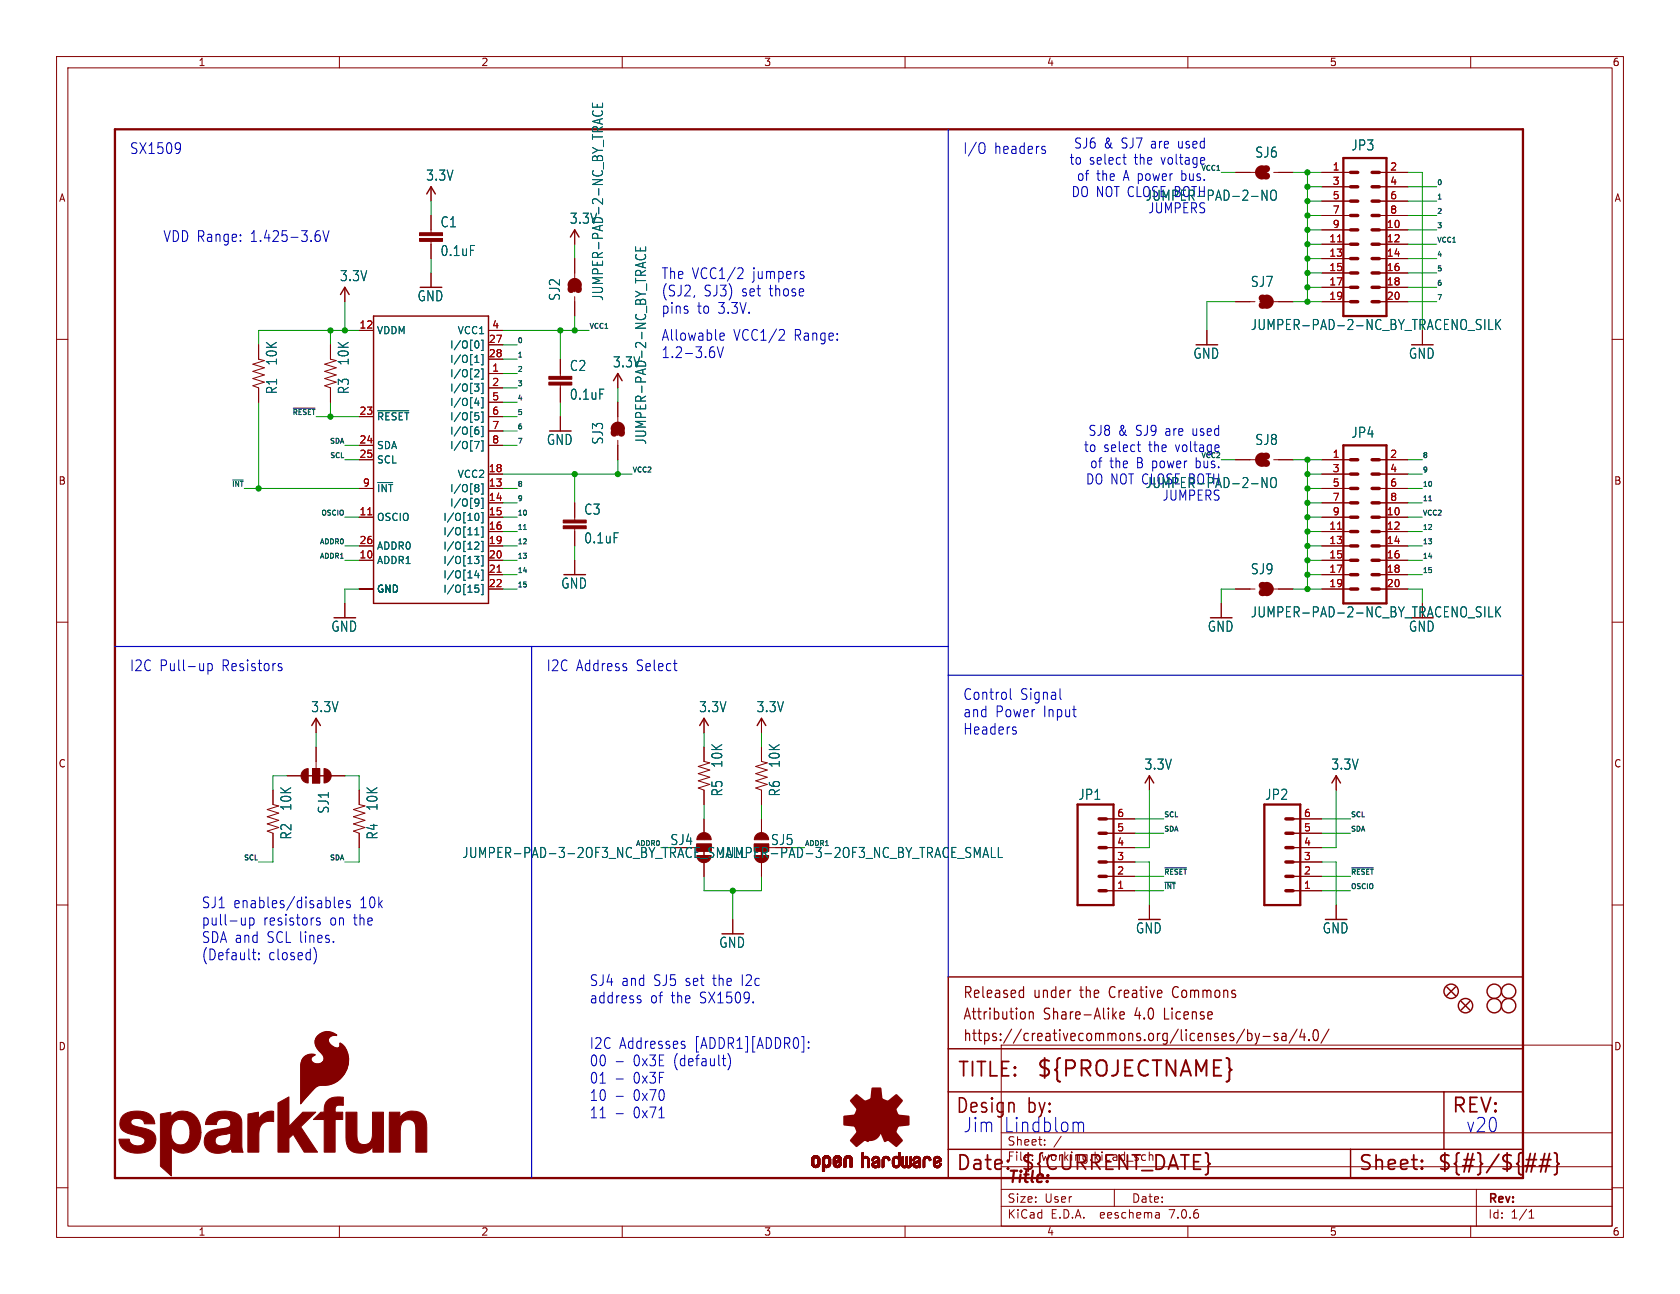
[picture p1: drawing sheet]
<svg xmlns="http://www.w3.org/2000/svg" width="297mm" height="229mm" viewBox="0 0 297 229" stroke-linecap="round" stroke-linejoin="round" font-family="sans-serif">
<defs><g id="words">
<text font-size="3.8" fill="#840000" x="183.1" y="190.8">${PROJECTNAME}</text>
<g font-size="3.5" fill="#840000">
<text x="169.2" y="190.8">TITLE:</text>
<text x="168.9" y="197.1">Design</text>
<text x="256.5" y="197.1">REV:</text>
<text x="168.9" y="207.3">Date:</text>
<text x="180.3" y="207.3">${CURRENT_DATE}</text>
<text x="240" y="207.3">Sheet:</text>
<text x="254" y="207.3">${#}/${##}</text>
</g>
<g font-size="3.5" fill="#0000c2">
<text x="181.6" y="197.1">by:</text>
<text x="170.2" y="200.4">Jim</text>
<text x="177.4" y="200.4">Lindblom</text>
<text x="259.1" y="200.4">v20</text>
</g>
<text font-size="2.8" fill="#840000" x="178" y="209.7">Title:</text>
<g font-size="2.7" fill="#0000c2">
<text x="22.9" y="27.5">SX1509</text>
<text x="170.2" y="27.5">I/O</text>
<text x="175.7" y="27.5">headers</text>
<text x="28.8" y="42.9">VDD Range:</text>
<text x="44.4" y="42.9">1.425-3.6V</text>
<text x="116.8" y="49.5">The VCC1/2</text>
<text x="116.8" y="52.6">(SJ2,</text>
<text x="124.4" y="52.6">SJ3)</text>
<text x="131.1" y="52.6">set</text>
<text x="133.1" y="49.5">jumpers</text>
<text x="136.1" y="52.6">those</text>
<text x="116.8" y="55.6">pins</text>
<text x="123.2" y="55.6">to</text>
<text x="127" y="55.6">3.3V.</text>
<text x="116.8" y="60.5">Allowable</text>
<text x="116.8" y="63.6">1.2-3.6V</text>
<text x="129.6" y="60.5">VCC1/2</text>
<text x="140.4" y="60.5">Range:</text>
<text x="22.9" y="119">I2C Pull-up</text>
<text x="39.2" y="119">Resistors</text>
<text x="96.5" y="119">I2C Address</text>
<text x="112.5" y="119">Select</text>
<text x="170.2" y="124">Control</text>
<text x="180.3" y="124">Signal</text>
<text x="170.2" y="127.1">and</text>
<text x="170.2" y="130.2">Headers</text>
<text x="175.9" y="127.1">Power</text>
<text x="184.5" y="127.1">Input</text>
<text x="35.6" y="160.7">SJ1 enables/disables</text>
<text x="63.7" y="160.7">10k</text>
<text x="35.6" y="163.8">pull-up</text>
<text x="35.6" y="166.9">SDA and</text>
<text x="46.5" y="163.8">resistors</text>
<text x="47.2" y="166.9">SCL lines.</text>
<text x="58.3" y="163.8">on the</text>
<text x="35.6" y="169.9">(Default:</text>
<text x="47.4" y="169.9">closed)</text>
<text x="104.1" y="174.5">SJ4 and</text>
<text x="104.1" y="177.6">address</text>
<text x="114.9" y="177.6">of</text>
<text x="115.6" y="174.5">SJ5 set</text>
<text x="118.7" y="177.6">the</text>
<text x="123.8" y="177.6">SX1509.</text>
<text x="126.3" y="174.5">the</text>
<text x="131.4" y="174.5">I2c</text>
<text x="104.1" y="185.6">I2C Addresses</text>
<text x="122.8" y="185.6">[ADDR1][ADDR0]:</text>
<text x="104.1" y="188.7">00</text>
<text x="104.1" y="191.7">01</text>
<text x="112" y="188.7">0x3E</text>
<text x="112" y="191.7">0x3F</text>
<text x="119.2" y="188.7">(default)</text>
<text x="104.1" y="194.8">10</text>
<text x="104.1" y="197.9">11</text>
<text x="112" y="194.8">0x70</text>
<text x="112" y="197.9">0x71</text>
</g>
<g font-size="2.7" fill="#840000">
<text x="170.2" y="176.7">Released</text>
<text x="182.7" y="176.7">under</text>
<text x="191.1" y="176.7">the</text>
<text x="196.5" y="176.7">Creative</text>
<text x="208" y="176.7">Commons</text>
<text x="170.2" y="180.6">Attribution</text>
<text x="170.2" y="184.4">https://creativecommons.org/licenses/by-sa/4.0/</text>
<text x="184.5" y="180.6">Share-Alike</text>
<text x="200.8" y="180.6">4.0</text>
<text x="206.2" y="180.6">License</text>
</g>
<g font-size="2.5" fill="#0000c2">
<text x="189" y="29.3">to</text>
<text x="189.8" y="26.4">SJ6 &amp;</text>
<text x="192.6" y="29.3">select</text>
<text x="198.3" y="26.4">SJ7 are</text>
<text x="200.6" y="29.3">the</text>
<text x="205.5" y="29.3">voltage</text>
<text x="208.6" y="26.4">used</text>
<text x="189.4" y="35">DO NOT CLOSE BOTH</text>
<text x="190.3" y="32.1">of</text>
<text x="193.9" y="32.1">the</text>
<text x="198.7" y="32.1">A power</text>
<text x="209.1" y="32.1">bus.</text>
<text x="192.4" y="77.2">SJ8 &amp;</text>
<text x="200.9" y="77.2">SJ9 are</text>
<text x="211.1" y="77.2">used</text>
<text x="191.6" y="80.1">to</text>
<text x="192.6" y="82.9">of</text>
<text x="195.1" y="80.1">select</text>
<text x="196.2" y="82.9">the</text>
<text x="201" y="82.9">B power</text>
<text x="203.2" y="80.1">the</text>
<text x="208" y="80.1">voltage</text>
<text x="211.7" y="82.9">bus.</text>
<text x="191.9" y="85.8">DO NOT CLOSE BOTH</text>
</g>
<g font-size="2.5" fill="#006464">
<text x="221.8" y="28.1">SJ6</text>
<text x="238.8" y="26.8">JP3</text>
<text x="75.2" y="32.1">3.3V</text>
<text x="202.5" y="35.7">JUMPER-PAD-2-NO</text>
<text x="77.8" y="40.4">C1</text>
<text x="100.6" y="39.8">3.3V</text>
<text x="202.9" y="37.9">JUMPERS~{}</text>
<text x="77.8" y="45.5">0.1uF</text>
<text x="60" y="49.9">3.3V</text>
<text x="73.7" y="53.5">GND</text>
<text x="99.2" y="53.3" transform="rotate(-90 99.2 53.3)">SJ2</text>
<text x="106.8" y="53.3" transform="rotate(-90 106.8 53.3)">JUMPER-PAD-2-NC_BY_TRACE</text>
<text x="221" y="50.9">SJ7</text>
<text x="221" y="58.6">JUMPER-PAD-2-NC_BY_TRACENO_SILK</text>
<text x="49.2" y="64.7" transform="rotate(-90 49.2 64.7)">10K</text>
<text x="61.9" y="64.7" transform="rotate(-90 61.9 64.7)">10K</text>
<text x="100.6" y="65.8">C2</text>
<text x="108.3" y="65.2">3.3V</text>
<text x="210.9" y="63.6">GND</text>
<text x="249" y="63.6">GND</text>
<text x="49.2" y="69.8" transform="rotate(-90 49.2 69.8)">R1</text>
<text x="61.9" y="69.8" transform="rotate(-90 61.9 69.8)">R3</text>
<text x="100.6" y="70.9">0.1uF</text>
<text x="238.8" y="77.6">JP4</text>
<text x="96.6" y="78.9">GND</text>
<text x="106.8" y="78.7" transform="rotate(-90 106.8 78.7)">SJ3</text>
<text x="114.4" y="78.7" transform="rotate(-90 114.4 78.7)">JUMPER-PAD-2-NC_BY_TRACE</text>
<text x="221.8" y="78.9">SJ8</text>
<text x="202.5" y="86.5">JUMPER-PAD-2-NO</text>
<text x="205.5" y="88.7">JUMPERS~{}</text>
<text x="103.2" y="91.2">C3</text>
<text x="103.2" y="96.3">0.1uF</text>
<text x="221" y="101.7">SJ9</text>
<text x="99.1" y="104.3">GND</text>
<text x="58.5" y="111.9">GND</text>
<text x="213.4" y="111.9">GND</text>
<text x="221" y="109.4">JUMPER-PAD-2-NC_BY_TRACENO_SILK</text>
<text x="249" y="111.9">GND</text>
<text x="54.9" y="126.1">3.3V</text>
<text x="123.5" y="126.1">3.3V</text>
<text x="133.7" y="126.1">3.3V</text>
<text x="127.9" y="135.8" transform="rotate(-90 127.9 135.8)">10K</text>
<text x="138.1" y="135.8" transform="rotate(-90 138.1 135.8)">10K</text>
<text x="202.2" y="136.3">3.3V</text>
<text x="235.3" y="136.3">3.3V</text>
<text x="51.7" y="143.5" transform="rotate(-90 51.7 143.5)">10K</text>
<text x="58.4" y="143.9" transform="rotate(-90 58.4 143.9)">SJ1</text>
<text x="66.9" y="143.5" transform="rotate(-90 66.9 143.5)">10K</text>
<text x="127.9" y="140.9" transform="rotate(-90 127.9 140.9)">R5</text>
<text x="138.1" y="140.9" transform="rotate(-90 138.1 140.9)">R6</text>
<text x="190.6" y="141.6">JP1</text>
<text x="223.6" y="141.6">JP2</text>
<text x="51.7" y="148.5" transform="rotate(-90 51.7 148.5)">R2</text>
<text x="67" y="148.5" transform="rotate(-90 67 148.5)">R4</text>
<text x="118.4" y="149.6">SJ4</text>
<text x="81.6" y="151.9">JUMPER-PAD-3-2OF3_NC_BY_TRACE_SMALLJUMPER-PAD-3-2OF3_NC_BY_TRACE_SMALL</text>
<text x="127.1" y="167.8">GND</text>
<text x="200.7" y="165.2">GND</text>
<text x="233.7" y="165.2">GND</text>
</g>
<text font-size="2.5" fill="#840000" x="136.2" y="149.6">SJ5</text>
<g font-size="2.1" fill="#840000">
<text x="178" y="202.8">Sheet:</text>
<text x="178" y="205.5">File:</text>
<text x="184.1" y="205.5">working.kicad_sch</text>
<text x="178" y="215.7">KiCad</text>
<text x="178" y="212.9">Size:</text>
<text x="184.7" y="212.9">User</text>
<text x="185.7" y="215.7">E.D.A.</text>
<text x="194.6" y="215.7">eeschema</text>
<text x="200" y="212.9">Date:</text>
<text x="207" y="215.7">7.0.6</text>
<text x="263" y="213.1">Rev:</text>
<text x="263" y="215.7">Id:</text>
<text x="267.1" y="215.7">1/1</text>
</g>
<g font-size="1.8" fill="#840000">
<text x="35" y="11.9">1</text>
<text x="85" y="11.9">2</text>
<text x="135" y="11.9">3</text>
<text x="185" y="11.9">4</text>
<text x="235" y="11.9">5</text>
<text x="285" y="11.9">6</text>
<text x="10.3" y="35.9">A</text>
<text x="285.3" y="35.9">A</text>
<text x="10.3" y="85.9">B</text>
<text x="285.3" y="85.9">B</text>
<text x="10.3" y="135.9">C</text>
<text x="285.3" y="135.9">C</text>
<text x="10.3" y="185.9">D</text>
<text x="285.3" y="185.9">D</text>
<text x="35" y="218.7">1</text>
<text x="85" y="218.7">2</text>
<text x="135" y="218.7">3</text>
<text x="185" y="218.7">4</text>
<text x="235" y="218.7">5</text>
<text x="285" y="218.7">6</text>
</g>
<g font-size="1.8" fill="#a90000">
<text x="235.5" y="30.2">1</text>
<text x="235.5" y="32.8">3</text>
<text x="235.5" y="35.3">5</text>
<text x="245.7" y="30.2">2</text>
<text x="245.7" y="32.8">4</text>
<text x="245.7" y="35.3">6</text>
<text x="235.5" y="37.8">7</text>
<text x="235.5" y="40.4">9</text>
<text x="245.1" y="40.4">10</text>
<text x="245.7" y="37.8">8</text>
<text x="234.9" y="42.9">11</text>
<text x="234.9" y="45.5">13</text>
<text x="245.1" y="42.9">12</text>
<text x="245.1" y="45.5">14</text>
<text x="234.9" y="48">15</text>
<text x="234.9" y="50.5">17</text>
<text x="234.9" y="53.1">19</text>
<text x="245.1" y="48">16</text>
<text x="245.1" y="50.5">18</text>
<text x="245.1" y="53.1">20</text>
<text x="63.5" y="58.2">12</text>
<text x="86.9" y="58.2">4</text>
<text x="86.3" y="60.7">27</text>
<text x="86.3" y="63.2">28</text>
<text x="86.9" y="65.8">1</text>
<text x="86.9" y="68.3">2</text>
<text x="86.9" y="70.9">5</text>
<text x="63.5" y="73.4">23</text>
<text x="86.9" y="73.4">6</text>
<text x="86.9" y="75.9">7</text>
<text x="63.5" y="78.5">24</text>
<text x="63.5" y="81">25</text>
<text x="86.3" y="83.6">18</text>
<text x="86.9" y="78.5">8</text>
<text x="235.5" y="81">1</text>
<text x="235.5" y="83.6">3</text>
<text x="245.7" y="81">2</text>
<text x="245.7" y="83.6">4</text>
<text x="64.1" y="86.1">9</text>
<text x="86.3" y="86.1">13</text>
<text x="86.3" y="88.6">14</text>
<text x="235.5" y="86.1">5</text>
<text x="235.5" y="88.6">7</text>
<text x="245.7" y="86.1">6</text>
<text x="245.7" y="88.6">8</text>
<text x="63.5" y="91.2">11</text>
<text x="86.3" y="91.2">15</text>
<text x="86.3" y="93.7">16</text>
<text x="234.9" y="93.7">11</text>
<text x="235.5" y="91.2">9</text>
<text x="245.1" y="91.2">10</text>
<text x="245.1" y="93.7">12</text>
<text x="63.5" y="98.8">10</text>
<text x="63.5" y="96.3">26</text>
<text x="86.3" y="96.3">19</text>
<text x="86.3" y="98.8">20</text>
<text x="86.3" y="101.3">21</text>
<text x="234.9" y="96.3">13</text>
<text x="234.9" y="98.8">15</text>
<text x="234.9" y="101.3">17</text>
<text x="245.1" y="96.3">14</text>
<text x="245.1" y="98.8">16</text>
<text x="245.1" y="101.3">18</text>
<text x="86.3" y="103.9">22</text>
<text x="234.9" y="103.9">19</text>
<text x="245.1" y="103.9">20</text>
<text x="197.4" y="149.6">4</text>
<text x="197.4" y="147.1">5</text>
<text x="197.4" y="144.5">6</text>
<text x="230.4" y="149.6">4</text>
<text x="230.4" y="147.1">5</text>
<text x="230.4" y="144.5">6</text>
<text x="197.4" y="154.7">2</text>
<text x="197.4" y="152.1">3</text>
<text x="230.4" y="154.7">2</text>
<text x="230.4" y="152.1">3</text>
<text x="197.4" y="157.2">1</text>
<text x="230.4" y="157.2">1</text>
</g>
<g font-size="1.8" fill="#006464">
<text x="66.5" y="59.3">VDDM</text>
<text x="80.8" y="59.3">VCC1</text>
<text x="79.5" y="61.8">I/O[0]</text>
<text x="79.5" y="64.4">I/O[1]</text>
<text x="79.5" y="66.9">I/O[2]</text>
<text x="79.5" y="69.4">I/O[3]</text>
<text x="79.5" y="72">I/O[4]</text>
<text x="66.5" y="74.5">~{RESET}</text>
<text x="79.5" y="74.5">I/O[5]</text>
<text x="79.5" y="77.1">I/O[6]</text>
<text x="66.5" y="79.6">SDA</text>
<text x="66.5" y="82.1">SCL</text>
<text x="79.5" y="79.6">I/O[7]</text>
<text x="66.5" y="87.2">~{INT}</text>
<text x="79.5" y="87.2">I/O[8]</text>
<text x="79.5" y="89.8">I/O[9]</text>
<text x="80.8" y="84.7">VCC2</text>
<text x="66.5" y="92.3">OSCIO</text>
<text x="78.3" y="92.3">I/O[10]</text>
<text x="78.3" y="94.8">I/O[11]</text>
<text x="66.5" y="99.9">ADDR1</text>
<text x="66.5" y="97.4">ADDR0</text>
<text x="78.3" y="97.4">I/O[12]</text>
<text x="78.3" y="99.9">I/O[13]</text>
<text x="66.5" y="105">GND</text>
<text x="78.3" y="102.5">I/O[14]</text>
<text x="78.3" y="105">I/O[15]</text>
</g>
<g font-size="1.2" fill="#0000c2">
<text x="212.2" y="30.2">VCC1</text>
<text x="212.2" y="81">VCC2</text>
</g>
<g font-size="1.2" fill="#0f0f0f">
<text x="254" y="35.3">1</text>
<text x="254" y="32.8">0</text>
<text x="254" y="40.4">3</text>
<text x="254" y="37.9">2</text>
<text x="254" y="42.9">VCC1</text>
<text x="254" y="45.5">4</text>
<text x="254" y="48">5</text>
<text x="254" y="50.6">6</text>
<text x="254" y="53.1">7</text>
<text x="104.1" y="58.2">VCC1</text>
<text x="91.4" y="63.3">1</text>
<text x="91.4" y="60.7">0</text>
<text x="91.4" y="65.8">2</text>
<text x="91.4" y="68.3">3</text>
<text x="91.4" y="70.9">4</text>
<text x="51.6" y="73.4">~{RESET}</text>
<text x="91.4" y="76">6</text>
<text x="91.4" y="73.4">5</text>
<text x="58.2" y="78.5">SDA</text>
<text x="58.2" y="81">SCL</text>
<text x="91.4" y="78.5">7</text>
<text x="111.8" y="83.6">VCC2</text>
<text x="251.5" y="81">8</text>
<text x="251.5" y="83.6">9</text>
<text x="40.9" y="86.1">~{INT}</text>
<text x="91.4" y="88.7">9</text>
<text x="91.4" y="86.1">8</text>
<text x="251.5" y="88.7">11</text>
<text x="251.5" y="86.1">10</text>
<text x="56.7" y="91.2">OSCIO</text>
<text x="91.4" y="93.7">11</text>
<text x="91.4" y="91.2">10</text>
<text x="251.5" y="93.7">12</text>
<text x="251.5" y="91.2">VCC2</text>
<text x="56.4" y="96.3">ADDR0</text>
<text x="56.4" y="98.8">ADDR1</text>
<text x="91.4" y="98.8">13</text>
<text x="91.4" y="96.3">12</text>
<text x="91.4" y="101.4">14</text>
<text x="251.5" y="96.3">13</text>
<text x="251.5" y="98.8">14</text>
<text x="251.5" y="101.4">15</text>
<text x="91.4" y="103.9">15</text>
<text x="205.7" y="144.5">SCL</text>
<text x="205.7" y="147.1">SDA</text>
<text x="238.8" y="147.1">SDA</text>
<text x="238.8" y="144.5">SCL</text>
<text x="43" y="152.2">SCL</text>
<text x="58.2" y="152.2">SDA</text>
<text x="205.7" y="154.7">~{RESET}</text>
<text x="238.8" y="154.7">~{RESET}</text>
<text x="205.7" y="157.2">~{INT}</text>
<text x="238.8" y="157.2">OSCIO</text>
</g>
<g font-size="1.2" fill="#006464">
<text x="112.3" y="149.6">ADDR0</text>
<text x="142.2" y="149.6">ADDR1</text>
</g>
</g></defs>
<g fill="none" stroke="#840000" stroke-width=".18">
<path d="M10 10h277v208.8h-277zM12 12h273v204.8h-273zM60 10v2M110 10v2M160 10v2M210 10v2M260 10v2M76.2 33v2.6M76.2 38.1v3M218.4 30.5h3.5M225.2 30.5h3.4M233.7 30.5h5.1"/>
<path d="M233.7 33h5.1M233.7 35.6h5.1M233.7 38.1h5.1M243.8 30.5h5.1M243.8 33h5.1M243.8 35.6h5.1M243.8 38.1h5.1M10 60h2M61 50.8v2.5M63.5 58.4h2.5M76.2 42.7v3M76.2 48.3v2.5"/>
<path d="M86.4 58.4h2.5M101.6 40.6v2.6M101.6 45.7v3.4M101.6 52.5v3.4M213.4 58.4v2.6M218.4 53.3h3.5M225.2 53.3h3.4M233.7 53.3h5.1M233.7 40.6h5.1M233.7 43.2h5.1M233.7 45.7h5.1M233.7 48.3h5.1"/>
<path d="M233.7 50.8h5.1M243.8 53.3h5.1M243.8 40.6h5.1M243.8 43.2h5.1M243.8 45.7h5.1M243.8 48.3h5.1M243.8 50.8h5.1M251.5 58.4v2.6M285 60h2M45.7 61v2.5l1 .3-2 .6 2 .6-2 .7 2 .6-2 .6 2 .7-2 .6 1 .4v2.5M58.4 61v2.5l1 .3-2 .6 2 .6-2 .7 2 .6-2 .6 2 .7-2 .6 1 .4v2.5M63.5 73.7h2.5"/>
<path d="M63.5 78.7h2.5M86.4 66h2.5M86.4 68.6h2.5M86.4 73.7h2.5M86.4 78.7h2.5M86.4 61h2.5M86.4 63.5h2.5M86.4 71.1h2.5M86.4 76.2h2.5M99.1 63.5v3M99.1 68.1v3M99.1 73.7v2.5"/>
<path d="M109.2 66v2.6M109.2 71.1v3.4M109.2 77.9v3.4M63.5 81.3h2.5M63.5 91.4h2.5M63.5 96.5h2.5M63.5 99.1h2.5M63.5 86.4h2.5M86.4 91.4h2.5M86.4 94h2.5M86.4 96.5h2.5M86.4 99.1h2.5"/>
<path d="M86.4 83.8h2.5M86.4 86.4h2.5M86.4 88.9h2.5M101.6 88.9v3M101.6 93.5v3M101.6 99.1v2.5M218.4 81.3h3.5M225.2 81.3h3.4M233.7 81.3h5.1M233.7 91.4h5.1M233.7 94h5.1M233.7 96.5h5.1"/>
<path d="M233.7 99.1h5.1M233.7 83.8h5.1M233.7 86.4h5.1M233.7 88.9h5.1M243.8 81.3h5.1M243.8 91.4h5.1M243.8 94h5.1M243.8 96.5h5.1M243.8 99.1h5.1M243.8 83.8h5.1M243.8 86.4h5.1M243.8 88.9h5.1"/>
<path d="M10 110h2M61 106.7v2.5M63.5 104.1h2.5M86.4 101.6h2.5M86.4 104.1h2.5M215.9 106.7v2.5M218.4 104.1h3.5M225.2 104.1h3.4M233.7 101.6h5.1M233.7 104.1h5.1M243.8 101.6h5.1M243.8 104.1h5.1"/>
<path d="M285 110h2M48.3 139.7v2.5l1 .3-2.1 .6 2.1 .7-2.1 .6 2.1 .6-2.1 .7 2.1 .6-2.1 .6 1.1 .4v2.6M50.8 137.2h2.5M55.2 135.9h1.3v2.5h-1.3zM55.9 127v2.5M55.9 132.1v3.8M58.4 137.2h2.6M63.5 139.7v2.5l1 .3-2 .6 2 .7-2 .6 2 .6-2 .7 2 .6-2 .6 1 .4v2.6M124.5 132.1v2.5l1 .3-2.1 .6 2.1 .6-2.1 .7 2.1 .6-2.1 .6 2.1 .7-2.1 .6 1.1 .4v2.5M124.5 127v2.5M134.6 127v2.5M134.6 132.1v2.5l1 .3-2 .6 2 .6-2 .7 2 .6-2 .6 2 .7-2 .6 1 .4v2.5"/>
<path d="M203.2 137.2v2.5M236.2 137.2v2.5M10 160h2M124.5 144.8v2.5M124.5 152.4v2.5M134.6 144.8v2.5M134.6 152.4v2.5M195.6 157.5h5.1M195.6 154.9h5.1M195.6 152.4h5.1M195.6 149.9h5.1M195.6 147.3h5.1"/>
<path d="M195.6 144.8h5.1M228.6 157.5h5.1M228.6 154.9h5.1M228.6 152.4h5.1M228.6 149.9h5.1M228.6 147.3h5.1M228.6 144.8h5.1M285 160h2M129.5 162.6v2.5M203.2 160v2.6M236.2 160v2.6M177 184.8h108v32h-108z"/>
<path d="M10 210h2M60 216.8v2M110 216.8v2M160 216.8v2M177 213.3h108M177 210.3h108M177 206.3h108M177 200.3h108M184.7 202.3v.2M187.6 200.9l-1.3 1.9M197 210.3v3M204.9 214.4l.1 1"/>
<path d="M205 215.3l-.2 .1M205 214.7l-.2 .1M210 216.8v2M260 216.8v2M261 210.3v6.5M270.3 215.4h.9M270.3 214.3l.4-.4v1.5M285 210h2"/>
</g>
<path d="M223.1 29.8a.64 .64 0 0 0-.6 .7 .64 .64 0 0 0 .6 .6M223.9 29.8a.64 .64 0 0 0-.6 .7 .64 .64 0 0 0 .6 .6M101 51.2a.64 .64 0 0 1 .6-.7 .64 .64 0 0 1 .6 .7M101 50.4a.63 .63 0 0 1 .6-.6 .63 .63 0 0 1 .6 .6M223.1 52.7a.64 .64 0 0 1 .7 .6 .64 .64 0 0 1-.7 .7M223.9 52.7a.63 .63 0 0 1 .6 .6 .63 .63 0 0 1-.6 .7M108.6 76.6a.64 .64 0 0 1 .6-.7 .64 .64 0 0 1 .7 .7M108.6 75.8a.63 .63 0 0 1 .6-.6 .63 .63 0 0 1 .7 .6M223.1 80.6a.64 .64 0 0 0-.6 .7 .64 .64 0 0 0 .6 .6M223.9 80.6a.64 .64 0 0 0-.6 .7 .64 .64 0 0 0 .6 .6M223.1 103.5a.64 .64 0 0 1 .7 .6 .64 .64 0 0 1-.7 .7M223.9 103.5a.63 .63 0 0 1 .6 .6 .63 .63 0 0 1-.6 .7" fill="none" stroke="#840000" stroke-width="1.3"/>
<g fill="none" stroke="#840000" stroke-width=".25">
<path d="M75.4 34.3l.8-1.3 .8 1.3M60.2 52.1l.8-1.3 .7 1.3M66 55.9h20.4v50.8h-20.4zM100.8 41.9l.8-1.3 .8 1.3M101.6 49.8v1.8M222.8 53.3h1.7M108.5 67.3l.7-1.3 .8 1.3M109.2 75.2v1.8M222.8 104.1h1.7M54.1 137.2h3.8M55.1 128.3l.8-1.3 .7 1.3M123.7 128.3l.8-1.3 .7 1.3"/>
<path d="M133.9 128.3l.7-1.3 .8 1.3M202.4 138.4l.8-1.2 .8 1.2M235.5 138.4l.7-1.2 .8 1.2M167.6 172.7h101.6v35.6h-101.6zM255.8 174.5l1.5 1.5M257.3 174.5l-1.5 1.5M258.3 177l1.5 1.6M259.8 177l-1.5 1.6M167.6 185.4h101.6M167.6 193h101.6M255.3 193v10.2M167.6 203.2h101.6"/>
<path d="M238.8 203.2v5.1"/>
<circle cx="256.5" cy="175.3" r="1.27"/>
<circle cx="259.1" cy="177.8" r="1.27"/>
<circle cx="264.2" cy="175.3" r="1.27"/>
<circle cx="264.2" cy="177.8" r="1.27"/>
<circle cx="266.7" cy="177.8" r="1.27"/>
<circle cx="266.7" cy="175.3" r="1.27"/>
</g>
<g fill="none" stroke="#006464" stroke-width=".18">
<path d="M104.7 18.2v.8h1.8v-.8M104.9 19.6l-.1 .1a.51 .51 0 0 0 .4 .8h.6a.68 .68 0 0 0 .7-.6l-.1-.3M105.6 18.4v.6M106.5 21l-1.8 .5M224 33.6v1.8l-.9-1.8v1.8M224.8 33.7h.6a1.26 1.26 0 0 1-.1 1.7l-.5-.1a1.43 1.43 0 0 1 0-1.6zM112.4 43.6v.8h1.7v-.8M112.5 45l-.1 .1a.51 .51 0 0 0 .4 .8h.6a.68 .68 0 0 0 .7-.6l-.1-.3M113.2 43.8v.6M114.1 46.4l-1.7 .5M262.5 56.5v1.8M263.2 56.5v1.8h.7"/>
<path d="M264.4 56.5v1.8M264.7 57.2l.6 1.1M265.3 56.5l-.9 1M66.8 72.6h5.5M83.9 67.9h.8l-.5 .5 .4 .1 .1 .4-.3 .3h-.3M83.9 78h.8l-.5 1.3M83.9 64.1h.8M83.9 71.3h.8M84 73h.6M84.1 65.3l.4 .1 .2 .3-.8 .9h.8M84.1 73.5h.3l.3 .2-.2 .5h-.4M84.2 76l.3 .1 .2 .1-.1 .5-.4 .1"/>
<path d="M84.2 60.3a.68 .68 0 0 1 .5 .6 .68 .68 0 0 1-.5 .6M84.3 75.5h.2M84.5 70.9v.8M85.1 65.2h.3v1.8h-.3M85.1 60.1h.3v1.9h-.3M85.1 62.7h.3v1.8h-.3M85.1 67.8h.3v1.8h-.3M85.1 70.3h.3v1.8h-.3M85.1 72.8h.3v1.9h-.3M85.1 75.4h.3v1.8h-.3M85.1 77.9h.3v1.8h-.3M66.8 85.3h2.6"/>
<path d="M83.9 98.4h.8l-.5 .5 .4 .1 .1 .4-.3 .2h-.3M83.9 94.6h.8M84 95.9l.4-.1 .3 .4-.8 .9h.8M84.1 90.9l.1-.2a.68 .68 0 0 1 .5 .7 .68 .68 0 0 1-.5 .6l-.1-.1M84.1 93.6l.2-.3v1.3M84.2 85.7h.2l.3 .2-.3 .3M84.2 88.2l.4 .1a.84 .84 0 0 1-.3 1.2M84.2 86.2h.2M84.4 86.2l.3 .3v.2l-.2 .2h-.3M84.7 88.8l-.2 .1-.3 .1M85.1 85.5h.3v1.9h-.3M85.1 88.1h.3v1.8h-.3"/>
<path d="M85.1 90.6h.3v1.8h-.3M85.1 93.2h.3v1.8h-.3M85.1 95.7h.3v1.8h-.3M85.1 98.2h.3v1.9h-.3M224 84.4v1.8l-.9-1.8v1.8M224.8 84.5h.6a1.26 1.26 0 0 1-.1 1.7l-.5-.1a1.43 1.43 0 0 1 0-1.6zM84 104l.4-.1 .3 .3-.2 .5h-.5M84 103.4h.6M84.2 100.8l-.3 1h.8M84.5 101.3v.9M85.1 100.8h.3v1.8h-.3M85.1 103.3h.3v1.8h-.3"/>
<path d="M262.5 107.3v1.8M263.2 107.3v1.8h.7M264.4 107.3v1.8M264.7 108l.6 1.1M265.3 107.3l-.9 1M173.8 151.6l.5-1.8 .5 1.8M173.9 151.1h.7M175.3 149.8v1.8h.7M176.5 149.8v1.8h.7"/>
</g>
<path d="M20.3 22.9h248.9v185.4h-248.9zM237.5 27.9h7.6v28h-7.6zM237.5 78.7h7.6v28h-7.6zM190.5 142.2h6.3v17.8h-6.3zM223.5 142.2h6.4v17.8h-6.4z" fill="none" stroke="#840000" stroke-width=".41"/>
<g fill="none" stroke="#840000" stroke-width=".61">
<path d="M238.8 38.1h1.2M238.8 35.6h1.2M238.8 33h1.2M238.8 30.5h1.2M242.6 38.1h1.2M242.6 35.6h1.2M242.6 33h1.2M242.6 30.5h1.2M238.8 53.3h1.2M238.8 50.8h1.2M238.8 48.3h1.2M238.8 45.7h1.2"/>
<path d="M238.8 43.2h1.2M238.8 40.6h1.2M242.6 53.3h1.2M242.6 50.8h1.2M242.6 48.3h1.2M242.6 45.7h1.2M242.6 43.2h1.2M242.6 40.6h1.2M238.8 99.1h1.2M238.8 96.5h1.2M238.8 94h1.2M238.8 91.4h1.2"/>
<path d="M238.8 88.9h1.2M238.8 86.4h1.2M238.8 83.8h1.2M238.8 81.3h1.2M242.6 99.1h1.2M242.6 96.5h1.2M242.6 94h1.2M242.6 91.4h1.2M242.6 88.9h1.2M242.6 86.4h1.2M242.6 83.8h1.2M242.6 81.3h1.2"/>
<path d="M238.8 104.1h1.2M238.8 101.6h1.2M242.6 104.1h1.2M242.6 101.6h1.2M194.3 157.5h1.3M194.3 154.9h1.3M194.3 152.4h1.3M194.3 149.9h1.3M194.3 147.3h1.3M194.3 144.8h1.3M227.3 157.5h1.3M227.3 154.9h1.3"/>
<path d="M227.3 152.4h1.3M227.3 149.9h1.3M227.3 147.3h1.3M227.3 144.8h1.3"/>
</g>
<g fill="#840000" stroke="#840000" stroke-width=".18">
<path d="M74.2 42.2h4v.5h-4z"/>
<path d="M74.2 41.1h4v.6h-4z"/>
<path d="M99.6 93h4v.5h-4z"/>
<path d="M99.6 91.9h4v.6h-4z"/>
<path d="M97 67.6h4.1v.5h-4.1z"/>
<path d="M97 66.5h4.1v.6h-4.1z"/>
<path d="M123.6 147.6a1.27 1.27 0 0 1 1.3-.3 1.27 1.27 0 0 1 .8 1.2h-2.5l.1-.5z"/>
<path d="M33.6 200.2h1.9v.7l-.4 1.3-1.7-.8z"/>
<path d="M49.1 195l2-1.1v5.3l2.4-2.6h2.3l-2.6 2.6 2.9 4.5h-2.3l-2-3.2-.7 .8v2.4h-2z"/>
<path d="M38.5 199.6l1.2-.1 .3 1-1.1 .2z"/>
<path d="M43.8 197l1.9-.4v1.3a2.34 2.34 0 0 1 2.7-1.4v1.8h-.3a1.97 1.97 0 0 0-2.3 2.2v3.2h-2z"/>
<path d="M61.2 196.6h1.9v2a7.9 7.9 0 0 0 .3 3.3 1.43 1.43 0 0 0 1.6 .3 1.43 1.43 0 0 0 .8-1.4l.1-4.2h1.9v7.1h-1.9v-1a2.68 2.68 0 0 1-4.5 0 18.4 18.4 0 0 1-.2-4.4z"/>
<path d="M68.8 196.6h1.9v1a2.68 2.68 0 0 1 4.5 .1 18.3 18.3 0 0 1 .2 4.4v1.6h-1.9v-2a7.9 7.9 0 0 0-.3-3.3 1.42 1.42 0 0 0-1.6-.3 1.42 1.42 0 0 0-.8 1.4v4.2h-2z"/>
<path d="M28.4 197l1.8-.4v.9a2.88 2.88 0 0 1 3-1 2.88 2.88 0 0 1 2.1 2.3l.2 1.4h-1.9a1.87 1.87 0 0 0-2.1-2.2 2.27 2.27 0 0 0-1.3 2.6 1.64 1.64 0 0 0 1.3 1.8 1.64 1.64 0 0 0 1.9-1l1.7 .8a2.81 2.81 0 0 1-4.8 .6v5.1l-1.9-1.7z"/>
<path d="M21.7 197.2a4.4 4.4 0 0 1 5 0l.6 .9 .1 .6h-1.9a1.32 1.32 0 0 0-1.8-.9 .65 .65 0 0 0-.6 .7 .65 .65 0 0 0 .7 .6l.3 .1a6.3 6.3 0 0 1 3.1 1.1 2.23 2.23 0 0 1-1.7 3.5 4 4 0 0 1-4.2-1.2l-.3-1.2h1.9a1.51 1.51 0 0 0 1.2 1.2 1.51 1.51 0 0 0 1.5-.7 .85 .85 0 0 0-.9-1 7.5 7.5 0 0 1-3.1-1.1 1.96 1.96 0 0 1 .1-2.6z"/>
<path d="M57.9 194.5a3.9 3.9 0 0 1 2.7-.5h.1v1.4h-.4a.91 .91 0 0 0-.9 .3 .91 .91 0 0 0-.1 .9h1.3v1.3h-1.3v5.8h-2v-5.8h-1.9l.8-.8a.99 .99 0 0 1 1.1-.5v-.2a2.67 2.67 0 0 1 .6-1.9z"/>
<path d="M56.1 183.2a2.45 2.45 0 0 1 3.4-.1 1.05 1.05 0 0 0-1.4 .6 1.05 1.05 0 0 0 .7 1.4 .75 .75 0 0 0 1.3-.2v-.4a3.8 3.8 0 0 1 .7 5.5 4.3 4.3 0 0 1-4.2 1.9 4.8 4.8 0 0 0-2.2 1.9l-1.2 1.4v-6.4a1.94 1.94 0 0 1 2.5-2.2 .82 .82 0 0 0-.8 .9 .82 .82 0 0 0 1 .7 1.1 1.1 0 0 0 1.3-.6 1.1 1.1 0 0 0-.4-1.4 2.08 2.08 0 0 1-.7-3z"/>
<path d="M37 197.3a4.8 4.8 0 0 1 5.3 0 3.8 3.8 0 0 1 .4 2.5v2.8l.3 1.1h-1.4a.51 .51 0 0 1-.5 0 .51 .51 0 0 1-.2-.6v-.1a3.3 3.3 0 0 1-4.4 .1 2.19 2.19 0 0 1-.1-2.4 2.19 2.19 0 0 1 2.1-1.1l.4 1.1a.96 .96 0 0 0-.9 1.2 .96 .96 0 0 0 1.2 .7 1.68 1.68 0 0 0 1.6-2v-.4l-.8 .3-.3-1a.86 .86 0 0 0 1.1-1.1 1.42 1.42 0 0 0-2.1-.5l-.4 .5a.45 .45 0 0 1-.7 .4h-1.3l.2-.9z"/>
<path d="M143.5 205.7l.4 .1z"/>
<path d="M143.5 205.7h.4z"/>
<path d="M143.5 205.6l.4 .1z"/>
<path d="M143.5 205.6h.4z"/>
<path d="M143.5 205.5l.4 .1z"/>
<path d="M143.5 205.5h.4z"/>
<path d="M143.5 205.4l.4 .1z"/>
<path d="M143.5 205.4h.4z"/>
<path d="M143.5 205.3l.4 .1z"/>
<path d="M143.5 205.3h.4z"/>
<path d="M143.5 205.2l.4 .1z"/>
<path d="M143.5 205.2h.4z"/>
<path d="M143.5 205.1l.4 .1z"/>
<path d="M143.5 205.1h.4z"/>
<path d="M143.5 205l.4 .1z"/>
<path d="M143.5 205h.4z"/>
<path d="M143.5 205.8h.4z"/>
<path d="M143.5 204.9l.4 .1z"/>
<path d="M143.5 204.9h.4z"/>
<path d="M143.5 205.9h.5z"/>
<path d="M143.5 205.9h.4z"/>
<path d="M143.5 205.8l.4 .1z"/>
<path d="M143.5 204.8l.4 .1z"/>
<path d="M143.5 204.8h.4z"/>
<path d="M143.5 206h.5z"/>
<path d="M143.5 205.9l.5 .1z"/>
<path d="M143.5 204.8h.5z"/>
<path d="M143.5 206h.6z"/>
<path d="M143.5 204.7l.5 .1z"/>
<path d="M143.5 204.7h.5z"/>
<path d="M143.5 204.7h.6z"/>
<path d="M143.6 206h.5z"/>
<path d="M143.6 204.7h.5z"/>
<path d="M143.6 206.1h1.3z"/>
<path d="M143.6 206l.6 .1z"/>
<path d="M143.6 204.7h1.2z"/>
<path d="M143.6 206.1h1.2z"/>
<path d="M143.6 204.6l1.2 .1z"/>
<path d="M143.6 204.6h1.2z"/>
<path d="M143.6 206.1l1.2 .1z"/>
<path d="M143.6 206.2h1.2z"/>
<path d="M143.7 206.2h1.1z"/>
<path d="M143.7 204.5l1.1 .1z"/>
<path d="M143.7 206.2h1z"/>
<path d="M143.7 204.5h1z"/>
<path d="M143.7 206.2l1 .1z"/>
<path d="M143.7 206.3h1z"/>
<path d="M143.8 206.3h.9z"/>
<path d="M143.8 204.5h.9z"/>
<path d="M143.8 206.3h.8z"/>
<path d="M143.8 204.4l.8 .1z"/>
<path d="M143.8 204.4h.8z"/>
<path d="M143.8 206.3l.8 .1z"/>
<path d="M143.9 204.4h.7z"/>
<path d="M143.9 206.4h.7z"/>
<path d="M143.9 206.4h.6z"/>
<path d="M143.9 204.4h.6z"/>
<path d="M143.9 204.3l.6 .1z"/>
<path d="M144 204.3h.4z"/>
<path d="M144 206.4h.4z"/>
<path d="M144.1 204.3h.3z"/>
<path d="M144.1 206.4h.2z"/>
<path d="M144.1 204.3h.2z"/>
<path d="M144.3 204.7h.6z"/>
<path d="M144.3 206l.6 .1z"/>
<path d="M144.3 206h.6z"/>
<path d="M144.4 206h.5z"/>
<path d="M144.4 204.7h.5z"/>
<path d="M144.4 204.7l.5 .1z"/>
<path d="M144.4 204.8h.5z"/>
<path d="M144.4 205.9l.5 .1z"/>
<path d="M144.4 205.9h.5z"/>
<path d="M144.5 205.9h.4z"/>
<path d="M144.5 204.8h.4z"/>
<path d="M144.5 204.8l.4 .1z"/>
<path d="M144.5 204.9h.4z"/>
<path d="M144.5 205.8l.4 .1z"/>
<path d="M144.5 205.8h.4z"/>
<path d="M144.5 204.9l.4 .1z"/>
<path d="M144.5 205.7l.4 .1z"/>
<path d="M144.5 205.7h.4z"/>
<path d="M144.5 205.6l.4 .1z"/>
<path d="M144.5 205.6h.4z"/>
<path d="M144.5 205.5l.4 .1z"/>
<path d="M144.5 205.5h.4z"/>
<path d="M144.5 205.4l.4 .1z"/>
<path d="M144.5 205.4h.4z"/>
<path d="M144.5 205.3l.4 .1z"/>
<path d="M144.5 205.3h.4z"/>
<path d="M144.5 205.2l.4 .1z"/>
<path d="M144.5 205.2h.4z"/>
<path d="M144.5 205.1l.4 .1z"/>
<path d="M144.5 205.1h.4z"/>
<path d="M144.5 205l.4 .1z"/>
<path d="M144.5 205h.4z"/>
<path d="M145.4 207.1h.2z"/>
<path d="M145.4 207l.3 .1z"/>
<path d="M145.4 207h.3z"/>
<path d="M145.4 207h.4z"/>
<path d="M145.4 206.9l.4 .1z"/>
<path d="M145.4 206.9h.4z"/>
<path d="M145.4 206.8l.4 .1z"/>
<path d="M145.4 206.8h.4z"/>
<path d="M145.4 206.7l.4 .1z"/>
<path d="M145.4 206.7h.4z"/>
<path d="M145.4 206.6l.4 .1z"/>
<path d="M145.4 206.6h.4z"/>
<path d="M145.4 206.5l.4 .1z"/>
<path d="M145.4 206.5h.4z"/>
<path d="M145.4 206.4l.4 .1z"/>
<path d="M145.4 206.4h.4z"/>
<path d="M145.4 206.4h1z"/>
<path d="M145.4 206.4h1.1z"/>
<path d="M145.4 206.3l1.1 .1z"/>
<path d="M145.4 206.3h1.1z"/>
<path d="M145.4 206.3h1.2z"/>
<path d="M145.4 206.2l1.2 .1z"/>
<path d="M145.4 206.2h1.2z"/>
<path d="M145.4 206.2h1.3z"/>
<path d="M145.4 206.1l1.3 .1z"/>
<path d="M145.4 206.1h1.3z"/>
<path d="M145.4 206.1h1.4z"/>
<path d="M145.4 206l.7 .1z"/>
<path d="M145.4 206h.6z"/>
<path d="M145.4 206h.5z"/>
<path d="M145.4 205.9l.5 .1z"/>
<path d="M145.4 205.9h.5z"/>
<path d="M145.4 205.9h.4z"/>
<path d="M145.4 205.8l.4 .1z"/>
<path d="M145.4 205.8h.4z"/>
<path d="M145.4 205.7l.4 .1z"/>
<path d="M145.4 205.7h.4z"/>
<path d="M145.4 205.6l.4 .1z"/>
<path d="M145.4 205.6h.4z"/>
<path d="M145.4 205.5l.4 .1z"/>
<path d="M145.4 205.5h.4z"/>
<path d="M145.4 205.4l.4 .1z"/>
<path d="M145.4 205.4h.4z"/>
<path d="M145.4 205.3l.4 .1z"/>
<path d="M145.4 205.3h.4z"/>
<path d="M145.4 205.2l.4 .1z"/>
<path d="M145.4 205.2h.4z"/>
<path d="M145.4 205.1l.4 .1z"/>
<path d="M145.4 205.1h.4z"/>
<path d="M145.4 205l.4 .1z"/>
<path d="M145.4 205h.4z"/>
<path d="M145.4 204.9l.4 .1z"/>
<path d="M145.4 204.9h.4z"/>
<path d="M145.4 204.8l.5 .1z"/>
<path d="M145.4 207.1h.1z"/>
<path d="M145.4 204.8h.5z"/>
<path d="M145.4 204.7l.6 .1z"/>
<path d="M145.5 204.7h.5z"/>
<path d="M145.5 204.7h1.3z"/>
<path d="M145.5 204.6l1.2 .1z"/>
<path d="M145.5 204.6h1.2z"/>
<path d="M145.6 204.6h1.1z"/>
<path d="M145.6 204.5l1.1 .1z"/>
<path d="M145.6 204.5h1.1z"/>
<path d="M145.6 204.5h1z"/>
<path d="M145.7 204.5h.9z"/>
<path d="M145.7 204.4l.9 .1z"/>
<path d="M145.7 204.4h.8z"/>
<path d="M145.8 204.4h.7z"/>
<path d="M145.8 204.4h.6z"/>
<path d="M145.9 206.4h.5z"/>
<path d="M145.9 204.3l.5 .1z"/>
<path d="M145.9 206.4h.4z"/>
<path d="M145.9 204.3h.4z"/>
<path d="M146 206.4h.3z"/>
<path d="M146 204.3h.3z"/>
<path d="M146 204.3h.2z"/>
<path d="M146 206.4h.2z"/>
<path d="M146.2 204.7h.6z"/>
<path d="M146.2 206l.6 .1z"/>
<path d="M146.2 206h.6z"/>
<path d="M146.3 206h.5z"/>
<path d="M146.3 204.7h.5z"/>
<path d="M146.3 204.7l.5 .1z"/>
<path d="M146.3 204.8h.5z"/>
<path d="M146.4 205.9l.4 .1z"/>
<path d="M146.4 204.8h.4z"/>
<path d="M146.4 205.9h.4z"/>
<path d="M146.4 204.8l.4 .1z"/>
<path d="M146.4 204.9h.4z"/>
<path d="M146.4 205.8l.4 .1z"/>
<path d="M146.4 205.8h.5z"/>
<path d="M146.4 204.9h.5z"/>
<path d="M146.5 205.8h.4z"/>
<path d="M146.5 204.9h.4z"/>
<path d="M146.5 205.7l.4 .1z"/>
<path d="M146.5 205h.4z"/>
<path d="M146.5 204.9l.4 .1z"/>
<path d="M146.5 205.7h.4z"/>
<path d="M146.5 205.6l.4 .1z"/>
<path d="M146.5 205.6h.4z"/>
<path d="M146.5 205.5l.4 .1z"/>
<path d="M146.5 205.5h.4z"/>
<path d="M146.5 205.4l.4 .1z"/>
<path d="M146.5 205.4h.4z"/>
<path d="M146.5 205.3l.4 .1z"/>
<path d="M146.5 205.3h.4z"/>
<path d="M146.5 205.2l.4 .1z"/>
<path d="M146.5 205.2h.4z"/>
<path d="M146.5 205.1l.4 .1z"/>
<path d="M146.5 205.1h.4z"/>
<path d="M146.5 205l.4 .1z"/>
<path d="M147.3 205.8l.4 .1z"/>
<path d="M147.3 205.8h.4z"/>
<path d="M147.3 205.7l.4 .1z"/>
<path d="M147.3 205.7h.4z"/>
<path d="M147.3 205.7h.5z"/>
<path d="M147.3 205.6l.5 .1z"/>
<path d="M147.3 205.6h.6z"/>
<path d="M147.3 205.6h.7z"/>
<path d="M147.3 205.5l.8 .1z"/>
<path d="M147.3 205.5h.8z"/>
<path d="M147.3 205.5h.9z"/>
<path d="M147.3 205.5h1z"/>
<path d="M147.3 205.4l1 .1z"/>
<path d="M147.3 205.4h1z"/>
<path d="M147.3 205.4h1.1z"/>
<path d="M147.3 205.4h1.2z"/>
<path d="M147.3 205.3l1.2 .1z"/>
<path d="M147.3 205.3h1.3z"/>
<path d="M147.3 205.3h1.4z"/>
<path d="M147.3 205.2l.4 .1z"/>
<path d="M147.3 205.2h.4z"/>
<path d="M147.3 205.1l.4 .1z"/>
<path d="M147.3 205.1h.4z"/>
<path d="M147.3 205l.4 .1z"/>
<path d="M147.3 205h.4z"/>
<path d="M147.3 204.9l.4 .1z"/>
<path d="M147.3 204.9h.4z"/>
<path d="M147.3 205.9h.5z"/>
<path d="M147.3 205.9h.4z"/>
<path d="M147.3 204.8l.4 .1z"/>
<path d="M147.3 204.8h.5z"/>
<path d="M147.3 206h.5z"/>
<path d="M147.3 205.9l.5 .1z"/>
<path d="M147.4 206h.5z"/>
<path d="M147.4 204.8h.4z"/>
<path d="M147.4 204.7l.5 .1z"/>
<path d="M147.4 204.7h.5z"/>
<path d="M147.4 206.1h1.3z"/>
<path d="M147.4 206l.6 .1z"/>
<path d="M147.4 204.7h.6z"/>
<path d="M147.4 204.7h1.3z"/>
<path d="M147.4 206.1h1.2z"/>
<path d="M147.4 204.6l1.3 .1z"/>
<path d="M147.4 204.6h1.3z"/>
<path d="M147.4 204.6h1.2z"/>
<path d="M147.5 206.1l1.1 .1z"/>
<path d="M147.5 204.6h1.1z"/>
<path d="M147.5 206.2h1.1z"/>
<path d="M147.5 204.5l1.1 .1z"/>
<path d="M147.5 204.5h1.1z"/>
<path d="M147.5 206.2h1z"/>
<path d="M147.5 206.2l1 .1z"/>
<path d="M147.5 204.5h1z"/>
<path d="M147.6 206.3h.9z"/>
<path d="M147.6 204.5h.9z"/>
<path d="M147.6 204.4l.9 .1z"/>
<path d="M147.6 206.3h.8z"/>
<path d="M147.6 204.4h.8z"/>
<path d="M147.7 206.3h.7z"/>
<path d="M147.7 204.4h.7z"/>
<path d="M147.7 206.3l.7 .1z"/>
<path d="M147.7 206.4h.7z"/>
<path d="M147.7 204.4h.6z"/>
<path d="M147.7 206.4h.6z"/>
<path d="M147.8 204.3l.5 .1z"/>
<path d="M147.8 206.4h.5z"/>
<path d="M147.8 205.2l.9 .1z"/>
<path d="M147.8 205.2h.9z"/>
<path d="M147.8 204.3h.4z"/>
<path d="M147.8 206.4h.4z"/>
<path d="M147.9 204.3h.3z"/>
<path d="M147.9 206.4h.3z"/>
<path d="M147.9 205.2h.8z"/>
<path d="M147.9 206.4h.2z"/>
<path d="M147.9 204.3h.2z"/>
<path d="M148 205.2h.7z"/>
<path d="M148 205.1l.7 .1z"/>
<path d="M148 205.1h.7z"/>
<path d="M148.1 205.1h.6z"/>
<path d="M148.1 204.7h.6z"/>
<path d="M148.1 206l.6 .1z"/>
<path d="M148.2 206h.5z"/>
<path d="M148.2 205.1h.5z"/>
<path d="M148.2 204.7h.5z"/>
<path d="M148.2 205l.5 .1z"/>
<path d="M148.2 204.7l.5 .1z"/>
<path d="M148.2 204.8h.5z"/>
<path d="M148.3 206h.4z"/>
<path d="M148.3 204.8h.4z"/>
<path d="M148.3 205.9l.4 .1z"/>
<path d="M148.3 205h.4z"/>
<path d="M148.3 205.9h.4z"/>
<path d="M148.3 204.8l.4 .1z"/>
<path d="M148.3 204.9h.4z"/>
<path d="M148.3 205.8l.4 .1z"/>
<path d="M148.3 205.8h.4z"/>
<path d="M148.3 204.9l.4 .1z"/>
<path d="M148.4 205.8h.3z"/>
<path d="M148.4 205.7l.3 .1z"/>
<path d="M148.4 205.7h.3z"/>
<path d="M148.4 205.6l.3 .1z"/>
<path d="M148.4 205.6h.3z"/>
<path d="M148.5 205.6h.2z"/>
<path d="M148.6 205.5l.1 .1z"/>
<path d="M148.6 205.5h.1z"/>
<path d="M149.2 206.3l.3 .1z"/>
<path d="M149.2 206.3h.3z"/>
<path d="M149.2 206.3h.4z"/>
<path d="M149.2 206.2l.4 .1z"/>
<path d="M149.2 206.2h.4z"/>
<path d="M149.2 206.1l.4 .1z"/>
<path d="M149.2 206.1h.4z"/>
<path d="M149.2 206l.4 .1z"/>
<path d="M149.2 206h.4z"/>
<path d="M149.2 205.9l.4 .1z"/>
<path d="M149.2 205.9h.4z"/>
<path d="M149.2 205.8l.4 .1z"/>
<path d="M149.2 205.8h.4z"/>
<path d="M149.2 205.7l.4 .1z"/>
<path d="M149.2 205.7h.4z"/>
<path d="M149.2 205.6l.4 .1z"/>
<path d="M149.2 205.6h.4z"/>
<path d="M149.2 205.5l.4 .1z"/>
<path d="M149.2 205.5h.4z"/>
<path d="M149.2 205.4l.4 .1z"/>
<path d="M149.2 205.4h.4z"/>
<path d="M149.2 205.3l.4 .1z"/>
<path d="M149.2 205.3h.4z"/>
<path d="M149.2 205.2l.4 .1z"/>
<path d="M149.2 205.2h.4z"/>
<path d="M149.2 205.1l.4 .1z"/>
<path d="M149.2 205.1h.4z"/>
<path d="M149.2 205l.4 .1z"/>
<path d="M149.2 205h.4z"/>
<path d="M149.2 206.4h.3z"/>
<path d="M149.2 204.9l.4 .1z"/>
<path d="M149.2 204.9h.4z"/>
<path d="M149.2 206.4h.2z"/>
<path d="M149.2 204.9h.5z"/>
<path d="M149.2 204.8l.5 .1z"/>
<path d="M149.2 204.8h.5z"/>
<path d="M149.3 204.8h.4z"/>
<path d="M149.3 204.8h.5z"/>
<path d="M149.3 204.7l.5 .1z"/>
<path d="M149.3 204.7h.5z"/>
<path d="M149.3 204.7h.6z"/>
<path d="M149.3 204.7h1.3z"/>
<path d="M149.3 204.6l1.3 .1z"/>
<path d="M149.3 204.6h1.3z"/>
<path d="M149.3 204.6h1.2z"/>
<path d="M149.4 204.6h1.1z"/>
<path d="M149.4 204.5l1.1 .1z"/>
<path d="M149.4 204.5h1.1z"/>
<path d="M149.5 204.5h.9z"/>
<path d="M149.5 204.4l.9 .1z"/>
<path d="M149.5 204.4h.9z"/>
<path d="M149.5 204.4h.8z"/>
<path d="M149.6 204.4h.7z"/>
<path d="M149.6 204.4h.6z"/>
<path d="M149.7 204.3l.5 .1z"/>
<path d="M149.7 204.3h.5z"/>
<path d="M149.8 204.3h.3z"/>
<path d="M149.9 204.3h.2z"/>
<path d="M150 204.7h.6z"/>
<path d="M150.1 204.7h.5z"/>
<path d="M150.1 204.7l.5 .1z"/>
<path d="M150.1 204.8h.5z"/>
<path d="M150.2 204.8h.4z"/>
<path d="M150.2 204.8h.5z"/>
<path d="M150.2 204.8l.5 .1z"/>
<path d="M150.2 204.9h.5z"/>
<path d="M150.3 204.9h.4z"/>
<path d="M150.3 206.3l.3 .1z"/>
<path d="M150.3 206.3h.3z"/>
<path d="M150.3 206.3h.4z"/>
<path d="M150.3 206.2l.4 .1z"/>
<path d="M150.3 206.2h.4z"/>
<path d="M150.3 206.1l.4 .1z"/>
<path d="M150.3 206.1h.4z"/>
<path d="M150.3 206l.4 .1z"/>
<path d="M150.3 206h.4z"/>
<path d="M150.3 205.9l.4 .1z"/>
<path d="M150.3 205.9h.4z"/>
<path d="M150.3 205.8l.4 .1z"/>
<path d="M150.3 205.8h.4z"/>
<path d="M150.3 205.7l.4 .1z"/>
<path d="M150.3 205.7h.4z"/>
<path d="M150.3 205.6l.4 .1z"/>
<path d="M150.3 205.6h.4z"/>
<path d="M150.3 205.5l.4 .1z"/>
<path d="M150.3 205.5h.4z"/>
<path d="M150.3 205.4l.4 .1z"/>
<path d="M150.3 205.4h.4z"/>
<path d="M150.3 205.3l.4 .1z"/>
<path d="M150.3 205.3h.4z"/>
<path d="M150.3 205.2l.4 .1z"/>
<path d="M150.3 205.2h.4z"/>
<path d="M150.3 205.1l.4 .1z"/>
<path d="M150.3 205.1h.4z"/>
<path d="M150.3 205l.4 .1z"/>
<path d="M150.3 205h.4z"/>
<path d="M150.3 204.9l.4 .1z"/>
<path d="M150.3 206.4h.2z"/>
<path d="M150.3 206.4h.1z"/>
<path d="M152.3 206.4h.2z"/>
<path d="M152.3 203.9h.3z"/>
<path d="M152.3 206.4h.1z"/>
<path d="M152.3 206.4h.3z"/>
<path d="M152.3 206.3l.3 .1z"/>
<path d="M152.3 206.3h.3z"/>
<path d="M152.3 206.2l.3 .1z"/>
<path d="M152.3 206.2h.3z"/>
<path d="M152.3 206.1l.3 .1z"/>
<path d="M152.3 206.1h.3z"/>
<path d="M152.3 206l.3 .1z"/>
<path d="M152.3 206h.3z"/>
<path d="M152.3 205.9l.3 .1z"/>
<path d="M152.3 205.9h.3z"/>
<path d="M152.3 205.8l.3 .1z"/>
<path d="M152.3 205.8h.3z"/>
<path d="M152.3 205.7l.3 .1z"/>
<path d="M152.3 205.7h.3z"/>
<path d="M152.3 205.6l.3 .1z"/>
<path d="M152.3 205.6h.3z"/>
<path d="M152.3 205.5l.3 .1z"/>
<path d="M152.3 205.5h.3z"/>
<path d="M152.3 205.4l.3 .1z"/>
<path d="M152.3 205.4h.3z"/>
<path d="M152.3 205.3l.3 .1z"/>
<path d="M152.3 205.3h.3z"/>
<path d="M152.3 205.2l.3 .1z"/>
<path d="M152.3 205.2h.3z"/>
<path d="M152.3 205.1l.3 .1z"/>
<path d="M152.3 205.1h.3z"/>
<path d="M152.3 205l.3 .1z"/>
<path d="M152.3 205h.3z"/>
<path d="M152.3 204.9l.4 .1z"/>
<path d="M152.3 204.9h.4z"/>
<path d="M152.3 204.8l.4 .1z"/>
<path d="M152.3 204.8h.4z"/>
<path d="M152.3 204.8h.5z"/>
<path d="M152.3 204.8h.6z"/>
<path d="M152.3 204.7l.6 .1z"/>
<path d="M152.3 204.7h.6z"/>
<path d="M152.3 204.7h.7z"/>
<path d="M152.3 204.7h1.3z"/>
<path d="M152.3 204.7h1.2z"/>
<path d="M152.3 204.6l1.2 .1z"/>
<path d="M152.3 204.6h1.2z"/>
<path d="M152.3 204.6h1.1z"/>
<path d="M152.3 204.5l1.1 .1z"/>
<path d="M152.3 204.5h1.1z"/>
<path d="M152.3 204.5h1z"/>
<path d="M152.3 204.5h.3z"/>
<path d="M152.3 204.4l.3 .1z"/>
<path d="M152.3 204.4h.3z"/>
<path d="M152.3 204.3l.3 .1z"/>
<path d="M152.3 204.3h.3z"/>
<path d="M152.3 204.2l.3 .1z"/>
<path d="M152.3 204.2h.3z"/>
<path d="M152.3 204.1l.3 .1z"/>
<path d="M152.3 204.1h.3z"/>
<path d="M152.3 204l.3 .1z"/>
<path d="M152.3 204h.3z"/>
<path d="M152.3 203.9l.3 .1z"/>
<path d="M152.4 203.9h.2z"/>
<path d="M152.4 203.8l.2 .1z"/>
<path d="M152.4 203.8h.2z"/>
<path d="M152.5 203.8h.1z"/>
<path d="M152.7 204.5h.6z"/>
<path d="M152.8 204.5h.5z"/>
<path d="M152.8 204.5h.4z"/>
<path d="M153 204.4l.1 .1z"/>
<path d="M153.1 204.7h.5z"/>
<path d="M153.1 204.7l.5 .1z"/>
<path d="M153.2 204.8h.4z"/>
<path d="M153.3 204.8h.3z"/>
<path d="M153.3 204.8h.4z"/>
<path d="M153.3 204.8l.4 .1z"/>
<path d="M153.3 204.9h.4z"/>
<path d="M153.4 204.9l.3 .1z"/>
<path d="M153.4 204.9h.3z"/>
<path d="M153.4 205h.3z"/>
<path d="M153.4 205.1h.3z"/>
<path d="M153.4 205l.3 .1z"/>
<path d="M153.4 206.4h.1z"/>
<path d="M153.4 206.4h.2z"/>
<path d="M153.4 206.4h.3z"/>
<path d="M153.4 206.3l.3 .1z"/>
<path d="M153.4 206.3h.3z"/>
<path d="M153.4 206.2l.3 .1z"/>
<path d="M153.4 206.2h.3z"/>
<path d="M153.4 206.1l.3 .1z"/>
<path d="M153.4 206.1h.3z"/>
<path d="M153.4 206l.3 .1z"/>
<path d="M153.4 206h.3z"/>
<path d="M153.4 205.9l.3 .1z"/>
<path d="M153.4 205.9h.3z"/>
<path d="M153.4 205.8l.3 .1z"/>
<path d="M153.4 205.8h.3z"/>
<path d="M153.4 205.7l.3 .1z"/>
<path d="M153.4 205.7h.3z"/>
<path d="M153.4 205.6l.3 .1z"/>
<path d="M153.4 205.6h.3z"/>
<path d="M153.4 205.5l.3 .1z"/>
<path d="M153.4 205.5h.3z"/>
<path d="M153.4 205.4l.3 .1z"/>
<path d="M153.4 205.4h.3z"/>
<path d="M153.4 205.3l.3 .1z"/>
<path d="M153.4 205.3h.3z"/>
<path d="M153.4 205.2l.3 .1z"/>
<path d="M153.4 205.2h.3z"/>
<path d="M153.4 205.1l.3 .1z"/>
<path d="M154.1 206h.4z"/>
<path d="M154.1 206h.3z"/>
<path d="M154.1 205.9l.3 .1z"/>
<path d="M154.1 205.9h.3z"/>
<path d="M154.1 205.9h.4z"/>
<path d="M154.1 205.8l.4 .1z"/>
<path d="M154.1 205.8h.4z"/>
<path d="M154.1 205.2h.2z"/>
<path d="M154.1 205.2h.3z"/>
<path d="M154.1 205.1l.3 .1z"/>
<path d="M154.1 205.1h.3z"/>
<path d="M154.2 206.1h.3z"/>
<path d="M154.2 206l.3 .1z"/>
<path d="M154.2 206h.3z"/>
<path d="M154.2 205.8h.3z"/>
<path d="M154.2 205.2h.1z"/>
<path d="M154.2 205.1h.2z"/>
<path d="M154.2 205l.2 .1z"/>
<path d="M154.2 205h.2z"/>
<path d="M154.2 205.7l.3 .1z"/>
<path d="M154.2 205.7h.3z"/>
<path d="M154.2 205.7h.4z"/>
<path d="M154.2 205h.3z"/>
<path d="M154.2 204.9l.3 .1z"/>
<path d="M154.2 204.9h.3z"/>
<path d="M154.2 206.2h.4z"/>
<path d="M154.2 206.1l.4 .1z"/>
<path d="M154.2 206.1h.4z"/>
<path d="M154.2 205.7h.5z"/>
<path d="M154.2 206.2h.8z"/>
<path d="M154.2 206.2h.5z"/>
<path d="M154.2 204.8l.4 .1z"/>
<path d="M154.2 205.6l.5 .1z"/>
<path d="M154.2 204.8h.4z"/>
<path d="M154.2 205.6h.6z"/>
<path d="M154.3 206.3h.7z"/>
<path d="M154.3 206.2l.7 .1z"/>
<path d="M154.3 205.6h.6z"/>
<path d="M154.3 204.8h.3z"/>
<path d="M154.3 204.8h.4z"/>
<path d="M154.3 204.7l.4 .1z"/>
<path d="M154.3 204.7h.5z"/>
<path d="M154.3 204.7h1.1z"/>
<path d="M154.3 205.5l.7 .1z"/>
<path d="M154.3 205.5h.7z"/>
<path d="M154.3 204.7h1z"/>
<path d="M154.3 205.5h.8z"/>
<path d="M154.3 204.6l1 .1z"/>
<path d="M154.4 206.3l.6 .1z"/>
<path d="M154.4 205.5h.7z"/>
<path d="M154.4 204.6h.9z"/>
<path d="M154.4 206.4h.6z"/>
<path d="M154.4 205.5h1.1z"/>
<path d="M154.4 204.6h.8z"/>
<path d="M154.5 204.5l.7 .1z"/>
<path d="M154.5 205.5h1z"/>
<path d="M154.5 206.4h.5z"/>
<path d="M154.5 204.5h.7z"/>
<path d="M154.5 205.4l1 .1z"/>
<path d="M154.5 204.5h.6z"/>
<path d="M154.5 205.4h1z"/>
<path d="M154.6 206.4l.4 .1z"/>
<path d="M154.6 205.4h.9z"/>
<path d="M154.6 204.5h.5z"/>
<path d="M154.6 204.5h.4z"/>
<path d="M154.7 205.4h.8z"/>
<path d="M154.7 205.3l.8 .1z"/>
<path d="M154.8 206.2h.2z"/>
<path d="M154.8 205.3h.7z"/>
<path d="M154.8 204.4l.1 .1z"/>
<path d="M154.9 204.7h.5z"/>
<path d="M154.9 205.3h.6z"/>
<path d="M154.9 204.7l.5 .1z"/>
<path d="M155 205.2l.5 .1z"/>
<path d="M155 204.8h.4z"/>
<path d="M155 205.2h.5z"/>
<path d="M155.1 204.8h.3z"/>
<path d="M155.1 205.2h.4z"/>
<path d="M155.1 204.8l.4 .1z"/>
<path d="M155.1 204.9h.4z"/>
<path d="M155.2 205.5h.3z"/>
<path d="M155.2 205.1l.3 .1z"/>
<path d="M155.2 204.9h.3z"/>
<path d="M155.2 205.1h.3z"/>
<path d="M155.2 205h.3z"/>
<path d="M155.2 204.9l.3 .1z"/>
<path d="M155.2 206.4h.2z"/>
<path d="M155.2 206.4h.3z"/>
<path d="M155.2 206.3l.3 .1z"/>
<path d="M155.2 206.3h.3z"/>
<path d="M155.2 206.2l.3 .1z"/>
<path d="M155.2 206.2h.3z"/>
<path d="M155.2 206.1l.3 .1z"/>
<path d="M155.2 206.1h.3z"/>
<path d="M155.2 206l.3 .1z"/>
<path d="M155.2 206h.3z"/>
<path d="M155.2 205.9l.3 .1z"/>
<path d="M155.2 205.9h.3z"/>
<path d="M155.2 205.8l.3 .1z"/>
<path d="M155.2 205.8h.3z"/>
<path d="M155.2 205.7l.3 .1z"/>
<path d="M155.2 205.7h.3z"/>
<path d="M155.2 205.6l.3 .1z"/>
<path d="M155.2 205.6h.3z"/>
<path d="M155.2 205.5l.3 .1z"/>
<path d="M155.2 205l.3 .1z"/>
<path d="M155.2 206.4h.1z"/>
<path d="M156 206.4h.1z"/>
<path d="M156 206.4h.2z"/>
<path d="M156 206.3l.2 .1z"/>
<path d="M156 206.3h.2z"/>
<path d="M156 206.3h.3z"/>
<path d="M156 206.2l.3 .1z"/>
<path d="M156 206.2h.3z"/>
<path d="M156 206.1l.3 .1z"/>
<path d="M156 206.1h.3z"/>
<path d="M156 206l.3 .1z"/>
<path d="M156 206h.3z"/>
<path d="M156 205.9l.3 .1z"/>
<path d="M156 205.9h.3z"/>
<path d="M156 205.8l.3 .1z"/>
<path d="M156 205.8h.3z"/>
<path d="M156 205.7l.3 .1z"/>
<path d="M156 205.7h.3z"/>
<path d="M156 205.6l.3 .1z"/>
<path d="M156 205.6h.3z"/>
<path d="M156 205.5l.3 .1z"/>
<path d="M156 205.5h.3z"/>
<path d="M156 205.4l.3 .1z"/>
<path d="M156 205.4h.3z"/>
<path d="M156 205.3l.3 .1z"/>
<path d="M156 205.3h.3z"/>
<path d="M156 205.2l.3 .1z"/>
<path d="M156 205.2h.3z"/>
<path d="M156 205.1l.3 .1z"/>
<path d="M156 205.1h.3z"/>
<path d="M156 205l.3 .1z"/>
<path d="M156 205h.3z"/>
<path d="M156 204.9l.3 .1z"/>
<path d="M156 204.9h.3z"/>
<path d="M156 204.9h.4z"/>
<path d="M156 204.8l.4 .1z"/>
<path d="M156 204.8h.4z"/>
<path d="M156.1 204.8h.4z"/>
<path d="M156.1 204.7l.4 .1z"/>
<path d="M156.1 204.7h.5z"/>
<path d="M156.1 204.7h1.1z"/>
<path d="M156.1 204.7h1z"/>
<path d="M156.1 204.6l1 .1z"/>
<path d="M156.2 204.6h.9z"/>
<path d="M156.2 204.6h.8z"/>
<path d="M156.3 204.5l.7 .1z"/>
<path d="M156.3 204.5h.7z"/>
<path d="M156.4 204.5h.5z"/>
<path d="M156.5 204.5h.3z"/>
<path d="M156.6 204.4l.1 .1z"/>
<path d="M156.7 204.7h.5z"/>
<path d="M156.7 204.7l.5 .1z"/>
<path d="M156.8 204.8h.4z"/>
<path d="M156.9 204.8h.3z"/>
<path d="M156.9 204.8h.4z"/>
<path d="M156.9 204.8l.4 .1z"/>
<path d="M156.9 204.9h.4z"/>
<path d="M157 204.9h.3z"/>
<path d="M157 205h.3z"/>
<path d="M157 204.9l.3 .1z"/>
<path d="M157 205.1h.3z"/>
<path d="M157 205l.3 .1z"/>
<path d="M157.1 205.2h.1z"/>
<path d="M157.1 205.1l.2 .1z"/>
<path d="M157.1 205.1h.2z"/>
<path d="M157.8 205.8h.3z"/>
<path d="M157.8 205.7l.3 .1z"/>
<path d="M157.8 205.7h.3z"/>
<path d="M157.8 205.6l.3 .1z"/>
<path d="M157.8 205.6h.3z"/>
<path d="M157.8 205.5l.3 .1z"/>
<path d="M157.8 205.5h.3z"/>
<path d="M157.8 205.4l.3 .1z"/>
<path d="M157.8 205.4h.3z"/>
<path d="M157.8 205.3l.3 .1z"/>
<path d="M157.8 205.3h.3z"/>
<path d="M157.8 205.2l.3 .1z"/>
<path d="M157.8 205.2h.3z"/>
<path d="M157.8 205.1l.3 .1z"/>
<path d="M157.8 205.1h.3z"/>
<path d="M157.8 205.8l.3 .1z"/>
<path d="M157.8 205l.3 .1z"/>
<path d="M157.8 205.9h.3z"/>
<path d="M157.8 205h.3z"/>
<path d="M157.8 206h.3z"/>
<path d="M157.8 205.9l.3 .1z"/>
<path d="M157.8 204.9l.3 .1z"/>
<path d="M157.8 204.9h.3z"/>
<path d="M157.8 206.1h.4z"/>
<path d="M157.8 206l.4 .1z"/>
<path d="M157.8 204.9h.4z"/>
<path d="M157.8 204.8l.4 .1z"/>
<path d="M157.8 204.8h.4z"/>
<path d="M157.9 206.1h.4z"/>
<path d="M157.9 204.8h.3z"/>
<path d="M157.9 206.1l.4 .1z"/>
<path d="M157.9 204.8h.4z"/>
<path d="M157.9 206.2h.5z"/>
<path d="M157.9 206.2h1.1z"/>
<path d="M157.9 204.7l.4 .1z"/>
<path d="M157.9 204.7h.5z"/>
<path d="M157.9 204.7h1.2z"/>
<path d="M157.9 206.2l1.1 .1z"/>
<path d="M158 206.3h.9z"/>
<path d="M158 204.6l1.1 .1z"/>
<path d="M158 204.6h1.1z"/>
<path d="M158.1 206.3l.8 .1z"/>
<path d="M158.1 204.6h1z"/>
<path d="M158.1 206.4h.7z"/>
<path d="M158.1 204.5l1 .1z"/>
<path d="M158.1 204.5h1z"/>
<path d="M158.1 204.5h.7z"/>
<path d="M158.2 206.4h.6z"/>
<path d="M158.2 206.4h.5z"/>
<path d="M158.2 204.5h.5z"/>
<path d="M158.2 206.4l.5 .1z"/>
<path d="M158.3 204.5h.3z"/>
<path d="M158.4 204.4l.1 .1z"/>
<path d="M158.5 204.7h.6z"/>
<path d="M158.5 206.2h.5z"/>
<path d="M158.5 204.7l.6 .1z"/>
<path d="M158.6 206.2h.4z"/>
<path d="M158.6 204.8h.5z"/>
<path d="M158.6 206.1l.4 .1z"/>
<path d="M158.6 206.1h.4z"/>
<path d="M158.7 206.1h.4z"/>
<path d="M158.7 204.8h.4z"/>
<path d="M158.7 204.8l.4 .1z"/>
<path d="M158.7 206l.4 .1z"/>
<path d="M158.7 204.9h.4z"/>
<path d="M158.8 206h.3z"/>
<path d="M158.8 204.9h.3z"/>
<path d="M158.8 204.5h.3z"/>
<path d="M158.8 205.9l.3 .1z"/>
<path d="M158.8 204.9l.3 .1z"/>
<path d="M158.8 205.9h.3z"/>
<path d="M158.8 205h.3z"/>
<path d="M158.8 205.8l.3 .1z"/>
<path d="M158.8 205.8h.3z"/>
<path d="M158.8 205.7l.3 .1z"/>
<path d="M158.8 205.7h.3z"/>
<path d="M158.8 205.6l.3 .1z"/>
<path d="M158.8 205.6h.3z"/>
<path d="M158.8 205.5h.3z"/>
<path d="M158.8 205.4h.3z"/>
<path d="M158.8 205.3l.3 .1z"/>
<path d="M158.8 205.3h.3z"/>
<path d="M158.8 205.2h.3z"/>
<path d="M158.8 205.1l.3 .1z"/>
<path d="M158.8 205.1h.3z"/>
<path d="M158.8 205l.3 .1z"/>
<path d="M158.8 204.4l.3 .1z"/>
<path d="M158.8 204.4h.3z"/>
<path d="M158.8 204.3h.3z"/>
<path d="M158.8 204.2l.3 .1z"/>
<path d="M158.8 204.2h.3z"/>
<path d="M158.8 204.1h.3z"/>
<path d="M158.8 204l.3 .1z"/>
<path d="M158.8 204h.3z"/>
<path d="M158.8 203.9l.3 .1z"/>
<path d="M158.8 203.9h.3z"/>
<path d="M158.8 205.5l.3 .1z"/>
<path d="M158.8 205.4l.3 .1z"/>
<path d="M158.8 205.2l.3 .1z"/>
<path d="M158.8 204.3l.3 .1z"/>
<path d="M158.8 204.1l.3 .1z"/>
<path d="M158.9 203.9h.2z"/>
<path d="M158.9 203.8l.2 .1z"/>
<path d="M158.9 203.8h.2z"/>
<path d="M159 203.8h.1z"/>
<path d="M159.4 205.9h.3z"/>
<path d="M159.4 205.8l.3 .1z"/>
<path d="M159.4 205.8h.3z"/>
<path d="M159.4 205.7l.3 .1z"/>
<path d="M159.4 205.7h.3z"/>
<path d="M159.4 205.6l.3 .1z"/>
<path d="M159.4 205.6h.3z"/>
<path d="M159.4 205.5l.3 .1z"/>
<path d="M159.4 205.5h.3z"/>
<path d="M159.4 205.4l.3 .1z"/>
<path d="M159.4 205.4h.3z"/>
<path d="M159.4 205.3l.3 .1z"/>
<path d="M159.4 205.3h.3z"/>
<path d="M159.4 205.2l.3 .1z"/>
<path d="M159.4 205.2h.3z"/>
<path d="M159.4 205.1l.3 .1z"/>
<path d="M159.4 205.1h.3z"/>
<path d="M159.4 205l.3 .1z"/>
<path d="M159.4 205h.3z"/>
<path d="M159.4 204.9l.3 .1z"/>
<path d="M159.4 204.9h.3z"/>
<path d="M159.4 204.8l.3 .1z"/>
<path d="M159.4 204.8h.3z"/>
<path d="M159.4 204.7l.3 .1z"/>
<path d="M159.4 204.7h.3z"/>
<path d="M159.4 204.6l.3 .1z"/>
<path d="M159.4 204.6h.3z"/>
<path d="M159.4 206.1h.4z"/>
<path d="M159.4 206.1h.3z"/>
<path d="M159.4 206l.3 .1z"/>
<path d="M159.4 206h.3z"/>
<path d="M159.4 205.9l.3 .1z"/>
<path d="M159.4 206.1l.4 .1z"/>
<path d="M159.5 206.2h1.6z"/>
<path d="M159.5 206.2h.3z"/>
<path d="M159.5 204.5l.2 .1z"/>
<path d="M159.5 206.2h1.5z"/>
<path d="M159.5 204.5h.2z"/>
<path d="M159.5 206.3h1.5z"/>
<path d="M159.5 206.2l1.5 .1z"/>
<path d="M159.6 206.3h1.4z"/>
<path d="M159.6 204.5h.1z"/>
<path d="M159.6 206.3l1.3 .1z"/>
<path d="M159.6 206.4h1.3z"/>
<path d="M159.6 206.4h.6z"/>
<path d="M159.7 206.4h.5z"/>
<path d="M159.7 206.4h.4z"/>
<path d="M159.7 206.4l.4 .1z"/>
<path d="M160 206.2h.6z"/>
<path d="M160 206.1l.5 .1z"/>
<path d="M160 206.1h.5z"/>
<path d="M160.1 206.1h.4z"/>
<path d="M160.1 206.1h.3z"/>
<path d="M160.1 206l.3 .1z"/>
<path d="M160.1 206h.3z"/>
<path d="M160.1 205.9l.3 .1z"/>
<path d="M160.1 205.9h.3z"/>
<path d="M160.1 205.8h.3z"/>
<path d="M160.1 205.7h.3z"/>
<path d="M160.1 205.6h.3z"/>
<path d="M160.1 205.5l.3 .1z"/>
<path d="M160.1 205.5h.3z"/>
<path d="M160.1 205.8l.3 .1z"/>
<path d="M160.1 205.7l.3 .1z"/>
<path d="M160.1 205.6l.3 .1z"/>
<path d="M160.1 205.4l.3 .1z"/>
<path d="M160.1 205.4h.3z"/>
<path d="M160.1 205.3l.3 .1z"/>
<path d="M160.1 205.3h.3z"/>
<path d="M160.1 205.2l.3 .1z"/>
<path d="M160.1 205.2h.3z"/>
<path d="M160.1 205.1l.3 .1z"/>
<path d="M160.1 205.1h.3z"/>
<path d="M160.1 205l.3 .1z"/>
<path d="M160.1 205h.3z"/>
<path d="M160.1 204.9l.3 .1z"/>
<path d="M160.1 204.9h.3z"/>
<path d="M160.1 204.8l.3 .1z"/>
<path d="M160.1 204.8h.3z"/>
<path d="M160.1 204.7l.3 .1z"/>
<path d="M160.1 204.7h.3z"/>
<path d="M160.1 204.6l.3 .1z"/>
<path d="M160.1 204.6h.3z"/>
<path d="M160.2 204.6h.2z"/>
<path d="M160.2 204.5l.2 .1z"/>
<path d="M160.2 204.5h.2z"/>
<path d="M160.3 206.4h.6z"/>
<path d="M160.3 204.5h.1z"/>
<path d="M160.4 206.4h.5z"/>
<path d="M160.4 206.4h.4z"/>
<path d="M160.4 206.4l.4 .1z"/>
<path d="M160.7 206.2h.4z"/>
<path d="M160.7 206.1l.4 .1z"/>
<path d="M160.7 206.1h.4z"/>
<path d="M160.8 206.1h.3z"/>
<path d="M160.8 206l.3 .1z"/>
<path d="M160.8 206h.3z"/>
<path d="M160.8 205.9l.3 .1z"/>
<path d="M160.8 205.9h.3z"/>
<path d="M160.8 205.8l.3 .1z"/>
<path d="M160.8 205.8h.3z"/>
<path d="M160.8 205.7l.3 .1z"/>
<path d="M160.8 205.7h.3z"/>
<path d="M160.8 205.6l.3 .1z"/>
<path d="M160.8 205.6h.3z"/>
<path d="M160.8 205.5l.3 .1z"/>
<path d="M160.8 205.5h.3z"/>
<path d="M160.8 205.4l.3 .1z"/>
<path d="M160.8 205.4h.3z"/>
<path d="M160.8 205.3l.3 .1z"/>
<path d="M160.8 205.3h.3z"/>
<path d="M160.8 205.2l.3 .1z"/>
<path d="M160.8 205.2h.3z"/>
<path d="M160.8 205.1l.3 .1z"/>
<path d="M160.8 205.1h.3z"/>
<path d="M160.8 205l.3 .1z"/>
<path d="M160.8 205h.3z"/>
<path d="M160.8 204.9l.3 .1z"/>
<path d="M160.8 204.9h.3z"/>
<path d="M160.8 204.8l.3 .1z"/>
<path d="M160.8 204.8h.3z"/>
<path d="M160.8 204.7l.3 .1z"/>
<path d="M160.8 204.7h.3z"/>
<path d="M160.8 204.6l.3 .1z"/>
<path d="M160.8 204.6h.3z"/>
<path d="M160.9 204.6h.2z"/>
<path d="M160.9 204.5l.2 .1z"/>
<path d="M160.9 204.5h.2z"/>
<path d="M161 204.5h.1z"/>
<path d="M161.4 206h.3z"/>
<path d="M161.4 205.9l.3 .1z"/>
<path d="M161.4 205.9h.3z"/>
<path d="M161.4 205.8l.3 .1z"/>
<path d="M161.4 205.8h.3z"/>
<path d="M161.4 206.1h.4z"/>
<path d="M161.4 206.1h.3z"/>
<path d="M161.4 206l.3 .1z"/>
<path d="M161.4 205.8h.4z"/>
<path d="M161.4 205.2h.1z"/>
<path d="M161.4 205.2h.2z"/>
<path d="M161.4 205.1l.3 .1z"/>
<path d="M161.4 205.1h.3z"/>
<path d="M161.4 205l.3 .1z"/>
<path d="M161.4 205h.3z"/>
<path d="M161.4 205.7l.4 .1z"/>
<path d="M161.4 205.7h.4z"/>
<path d="M161.4 204.9l.3 .1z"/>
<path d="M161.4 206.1l.5 .1z"/>
<path d="M161.4 205.7h.5z"/>
<path d="M161.4 204.9h.3z"/>
<path d="M161.4 204.9h.4z"/>
<path d="M161.4 206.2h.8z"/>
<path d="M161.4 206.2h.5z"/>
<path d="M161.5 206.2h.7z"/>
<path d="M161.5 205.7h.5z"/>
<path d="M161.5 205.6l.5 .1z"/>
<path d="M161.5 204.9h.3z"/>
<path d="M161.5 204.8l.3 .1z"/>
<path d="M161.5 204.8h.3z"/>
<path d="M161.5 205.6h.5z"/>
<path d="M161.5 204.8h.4z"/>
<path d="M161.5 206.2h.8z"/>
<path d="M161.5 205.6h.6z"/>
<path d="M161.5 206.2l.8 .1z"/>
<path d="M161.5 206.3h.8z"/>
<path d="M161.5 205.6h.7z"/>
<path d="M161.5 204.7l.5 .1z"/>
<path d="M161.5 204.7h.5z"/>
<path d="M161.6 206.3h.7z"/>
<path d="M161.6 204.7h1z"/>
<path d="M161.6 205.5l.6 .1z"/>
<path d="M161.6 205.5h.7z"/>
<path d="M161.6 204.6l1 .1z"/>
<path d="M161.6 205.5h.8z"/>
<path d="M161.6 204.6h1z"/>
<path d="M161.6 206.3l.7 .1z"/>
<path d="M161.6 206.4h.7z"/>
<path d="M161.6 204.6h.9z"/>
<path d="M161.7 206.4h.6z"/>
<path d="M161.7 204.6h.8z"/>
<path d="M161.7 205.5h.7z"/>
<path d="M161.7 205.5h1z"/>
<path d="M161.7 204.5l.8 .1z"/>
<path d="M161.7 204.5h.7z"/>
<path d="M161.8 205.4l.9 .1z"/>
<path d="M161.8 206.4h.5z"/>
<path d="M161.8 204.5h.6z"/>
<path d="M161.8 206.4h.4z"/>
<path d="M161.8 205.4h.9z"/>
<path d="M161.8 206.4l.4 .1z"/>
<path d="M161.8 204.5h.5z"/>
<path d="M161.9 204.5h.4z"/>
<path d="M161.9 205.4h.8z"/>
<path d="M162 205.4h.7z"/>
<path d="M162 205.3l.7 .1z"/>
<path d="M162 205.3h.7z"/>
<path d="M162 204.4l.1 .1z"/>
<path d="M162.1 206.2h.1z"/>
<path d="M162.1 205.3h.6z"/>
<path d="M162.1 204.7h.5z"/>
<path d="M162.2 204.7l.4 .1z"/>
<path d="M162.2 205.3h.5z"/>
<path d="M162.2 205.2l.5 .1z"/>
<path d="M162.2 204.8h.5z"/>
<path d="M162.2 205.2h.5z"/>
<path d="M162.3 205.2h.4z"/>
<path d="M162.3 204.8h.4z"/>
<path d="M162.4 204.8l.3 .1z"/>
<path d="M162.4 205.2h.3z"/>
<path d="M162.4 204.9h.3z"/>
<path d="M162.4 205.1l.3 .1z"/>
<path d="M162.4 204.9l.3 .1z"/>
<path d="M162.4 205.5h.3z"/>
<path d="M162.4 205.1h.3z"/>
<path d="M162.4 205h.3z"/>
<path d="M162.5 205.5h.2z"/>
<path d="M162.5 205.1h.2z"/>
<path d="M162.5 205h.2z"/>
<path d="M162.5 206.4h.1z"/>
<path d="M162.5 206.4h.2z"/>
<path d="M162.5 206.3l.2 .1z"/>
<path d="M162.5 206.3h.2z"/>
<path d="M162.5 206.2l.2 .1z"/>
<path d="M162.5 206.2h.2z"/>
<path d="M162.5 206.1l.2 .1z"/>
<path d="M162.5 206.1h.2z"/>
<path d="M162.5 206l.2 .1z"/>
<path d="M162.5 206h.2z"/>
<path d="M162.5 205.9l.2 .1z"/>
<path d="M162.5 205.9h.2z"/>
<path d="M162.5 205.8l.2 .1z"/>
<path d="M162.5 205.8h.2z"/>
<path d="M162.5 205.7l.2 .1z"/>
<path d="M162.5 205.7h.2z"/>
<path d="M162.5 205.6l.2 .1z"/>
<path d="M162.5 205.6h.2z"/>
<path d="M162.5 205.5l.2 .1z"/>
<path d="M162.5 205l.2 .1z"/>
<path d="M163.2 206.4h.1z"/>
<path d="M163.2 206.4h.2z"/>
<path d="M163.2 206.4h.3z"/>
<path d="M163.2 206.3l.3 .1z"/>
<path d="M163.2 206.3h.3z"/>
<path d="M163.2 206.2l.3 .1z"/>
<path d="M163.2 206.2h.3z"/>
<path d="M163.2 206.1l.3 .1z"/>
<path d="M163.2 206.1h.3z"/>
<path d="M163.2 206l.3 .1z"/>
<path d="M163.2 206h.3z"/>
<path d="M163.2 205.9l.3 .1z"/>
<path d="M163.2 205.9h.3z"/>
<path d="M163.2 205.8l.3 .1z"/>
<path d="M163.2 205.8h.3z"/>
<path d="M163.2 205.7l.3 .1z"/>
<path d="M163.2 205.7h.3z"/>
<path d="M163.2 205.6l.3 .1z"/>
<path d="M163.2 205.6h.3z"/>
<path d="M163.2 205.5l.3 .1z"/>
<path d="M163.2 205.5h.3z"/>
<path d="M163.2 205.4l.3 .1z"/>
<path d="M163.2 205.4h.3z"/>
<path d="M163.2 205.3l.3 .1z"/>
<path d="M163.2 205.3h.3z"/>
<path d="M163.2 205.2l.3 .1z"/>
<path d="M163.2 205.2h.3z"/>
<path d="M163.2 205.1l.3 .1z"/>
<path d="M163.2 205.1h.3z"/>
<path d="M163.2 205l.3 .1z"/>
<path d="M163.2 205h.3z"/>
<path d="M163.2 204.9l.3 .1z"/>
<path d="M163.2 204.9h.3z"/>
<path d="M163.2 204.9h.4z"/>
<path d="M163.3 204.9h.3z"/>
<path d="M163.3 204.8l.3 .1z"/>
<path d="M163.3 204.8h.3z"/>
<path d="M163.3 204.8h.4z"/>
<path d="M163.3 204.8h.5z"/>
<path d="M163.3 204.7l.5 .1z"/>
<path d="M163.3 204.7h.5z"/>
<path d="M163.3 204.7h1.1z"/>
<path d="M163.4 204.7h1z"/>
<path d="M163.4 204.6l1 .1z"/>
<path d="M163.4 204.6h1z"/>
<path d="M163.4 204.6h.9z"/>
<path d="M163.5 204.6h.8z"/>
<path d="M163.5 204.5l.8 .1z"/>
<path d="M163.5 204.5h.7z"/>
<path d="M163.6 204.5h.6z"/>
<path d="M163.6 204.5h.5z"/>
<path d="M163.7 204.5h.4z"/>
<path d="M163.8 204.4l.2 .1z"/>
<path d="M163.9 204.7h.6z"/>
<path d="M164 204.7h.5z"/>
<path d="M164 204.7l.5 .1z"/>
<path d="M164 204.8h.5z"/>
<path d="M164.1 204.8h.4z"/>
<path d="M164.2 204.8h.3z"/>
<path d="M164.2 204.8l.3 .1z"/>
<path d="M164.2 204.9h.3z"/>
<path d="M164.2 204.9l.4 .1z"/>
<path d="M164.2 204.9h.4z"/>
<path d="M164.3 205h.3z"/>
<path d="M164.3 205.1h.3z"/>
<path d="M164.3 205l.3 .1z"/>
<path d="M164.3 205.2h.2z"/>
<path d="M164.3 205.1l.2 .1z"/>
<path d="M164.3 205.1h.2z"/>
<path d="M164.3 205.2h.1z"/>
<path d="M165 205.9h.3z"/>
<path d="M165 205.8l.3 .1z"/>
<path d="M165 205.8h.3z"/>
<path d="M165 205.8h.4z"/>
<path d="M165 205.7l.4 .1z"/>
<path d="M165 205.7h.4z"/>
<path d="M165 205.7h.5z"/>
<path d="M165 205.7h.6z"/>
<path d="M165 205.6l.6 .1z"/>
<path d="M165 205.6h.6z"/>
<path d="M165 205.6h.7z"/>
<path d="M165 205.6h.8z"/>
<path d="M165 205.5l.8 .1z"/>
<path d="M165 205.5h.8z"/>
<path d="M165 205.5h.9z"/>
<path d="M165 205.5h1z"/>
<path d="M165 205.4l1 .1z"/>
<path d="M165 205.4h1.1z"/>
<path d="M165 205.4h.4z"/>
<path d="M165 205.4h.3z"/>
<path d="M165 205.3l.3 .1z"/>
<path d="M165 205.3h.3z"/>
<path d="M165 205.2l.3 .1z"/>
<path d="M165 205.2h.3z"/>
<path d="M165 205.1l.3 .1z"/>
<path d="M165 205.1h.3z"/>
<path d="M165 205l.3 .1z"/>
<path d="M165 205h.3z"/>
<path d="M165 206h.4z"/>
<path d="M165 205.9l.3 .1z"/>
<path d="M165 204.9l.3 .1z"/>
<path d="M165 204.9h.3z"/>
<path d="M165 204.9h.4z"/>
<path d="M165.1 206h.3z"/>
<path d="M165.1 204.9h.3z"/>
<path d="M165.1 206l.3 .1z"/>
<path d="M165.1 206.1h.3z"/>
<path d="M165.1 204.8l.3 .1z"/>
<path d="M165.1 206.1h.4z"/>
<path d="M165.1 204.8h.3z"/>
<path d="M165.1 204.8h.4z"/>
<path d="M165.1 206.2h.5z"/>
<path d="M165.1 206.1l.5 .1z"/>
<path d="M165.1 204.8h.5z"/>
<path d="M165.1 204.7l.5 .1z"/>
<path d="M165.1 206.2h.6z"/>
<path d="M165.1 204.7h.5z"/>
<path d="M165.1 206.2h1.2z"/>
<path d="M165.1 204.7h.6z"/>
<path d="M165.2 206.2h1z"/>
<path d="M165.2 204.7h1.1z"/>
<path d="M165.2 204.7h1z"/>
<path d="M165.2 206.3h1z"/>
<path d="M165.2 206.2l1 .1z"/>
<path d="M165.2 204.6l1 .1z"/>
<path d="M165.2 204.6h1z"/>
<path d="M165.2 206.3h.9z"/>
<path d="M165.3 206.3h.8z"/>
<path d="M165.3 204.6h.8z"/>
<path d="M165.3 206.3l.8 .1z"/>
<path d="M165.3 206.4h.8z"/>
<path d="M165.3 204.5l.8 .1z"/>
<path d="M165.3 204.5h.7z"/>
<path d="M165.4 206.4h.6z"/>
<path d="M165.4 204.5h.6z"/>
<path d="M165.4 205.4h.7z"/>
<path d="M165.4 204.5h.5z"/>
<path d="M165.5 205.4h.7z"/>
<path d="M165.5 204.5h.4z"/>
<path d="M165.5 206.4h.4z"/>
<path d="M165.5 206.4l.4 .1z"/>
<path d="M165.6 205.3l.7 .1z"/>
<path d="M165.6 205.3h.7z"/>
<path d="M165.6 204.4l.2 .1z"/>
<path d="M165.7 205.3h.7z"/>
<path d="M165.7 204.7h.6z"/>
<path d="M165.8 205.3h.6z"/>
<path d="M165.8 206.2h.5z"/>
<path d="M165.8 205.2l.6 .1z"/>
<path d="M165.8 204.7h.5z"/>
<path d="M165.8 205.2h.6z"/>
<path d="M165.8 204.7l.5 .1z"/>
<path d="M165.8 204.8h.5z"/>
<path d="M165.9 206.1l.4 .1z"/>
<path d="M165.9 205.2h.5z"/>
<path d="M165.9 204.8h.4z"/>
<path d="M165.9 206.1h.4z"/>
<path d="M166 206.1h.3z"/>
<path d="M166 204.8h.3z"/>
<path d="M166 205.1l.4 .1z"/>
<path d="M166 204.8l.4 .1z"/>
<path d="M166 205.1h.4z"/>
<path d="M166 204.9h.4z"/>
<path d="M166 206l.3 .1z"/>
<path d="M166 206h.3z"/>
<path d="M166 206h.4z"/>
<path d="M166 205.9l.4 .1z"/>
<path d="M166 204.9l.4 .1z"/>
<path d="M166.1 205.9h.3z"/>
<path d="M166.1 205.1h.3z"/>
<path d="M166.1 205h.3z"/>
<path d="M166.1 205.8l.3 .1z"/>
<path d="M166.1 205l.3 .1z"/>
<path d="M166.1 205.8h.3z"/>
<path d="M166.1 205.7l.3 .1z"/>
<path d="M166.1 205.7h.3z"/>
<path d="M166.2 205.7h.2z"/>
<path d="M166.3 205.7h.1z"/>
<path d="M56.1 183.1a2.45 2.45 0 0 1 3.5-.1 1.05 1.05 0 0 0-1.5 .6 1.05 1.05 0 0 0 .7 1.4 .75 .75 0 0 0 1.3-.2v-.4a3.8 3.8 0 0 1 .8 5.5 4.3 4.3 0 0 1-4.3 1.9 4.8 4.8 0 0 0-2.2 1.9l-1.2 1.4v-6.4a1.93 1.93 0 0 1 2.5-2.2 .81 .81 0 0 0-.7 .9 .81 .81 0 0 0 .9 .7 1.09 1.09 0 0 0 1.3-.6 1.09 1.09 0 0 0-.4-1.4 2.08 2.08 0 0 1-.7-3z"/>
<path d="M133.7 147.6a1.27 1.27 0 0 1 1.4-.3 1.27 1.27 0 0 1 .8 1.2h-2.6l.1-.5z"/>
<path d="M53.6 136.3l.4-.3 .5-.1v2.5a1.27 1.27 0 0 1-1.2-.8 1.27 1.27 0 0 1 .3-1.3z"/>
<path d="M55.2 135.9h1.3v2.5h-1.3z"/>
<path d="M57.3 135.9a1.27 1.27 0 0 1 1.2 1.3h-1.2z"/>
<path d="M57.3 137.2h1.2a1.27 1.27 0 0 1-1.2 1.2z"/>
</g>
<path d="M236.5 42.8h.7M65 91h.7M236.5 93.6h.7M87.9 101.2h.7" fill="none" stroke="#a90000" stroke-width=".18"/>
<path d="M150.4 194.6l1-1 1.5 1.2 .9-.3 .3-.2 .1-1.9h1.4l.2 1.9 .9 .4 .3 .1 1.5-1.2 .9 1-1.1 1.4 .3 1 .2 .2 1.8 .2v1.4l-1.8 .2-.4 .9-.1 .3 1.1 1.4-.9 1-1.5-1.1-.6 .2-.8-1.9a1.79 1.79 0 0 1-2.8 1.5 1.79 1.79 0 0 1 .4-3.2l.1 .1a1.77 1.77 0 0 1 1 1.6l-.9 1.9-.5-.2-1.5 1.1-1-1 1.2-1.4-.5-1.2-1.8-.2v-1.4l1.8-.2 .4-.8 .1-.4z" fill="#840000" stroke="#840000" stroke-width=".38"/>
<g fill="none" stroke="#840000" stroke-width=".32">
<path d="M178.2 206.5l.1 .1-.1 .1M251.4 206.5l.1 .1-.1 .1M251.4 206.5l-.1 .1 .1 .1M251.4 205.1v.3M251.4 206.5v.2M251.4 205.1l.1 .2-.1 .1M251.4 205.1l-.1 .2 .1 .1M269.6 206.1h1.8M269.8 205h1.8M271.4 203.9l-.7 3.3M272.1 206.1h1.8M272.4 205h1.8"/>
<path d="M273.1 203.9l-.7 3.3M273.9 203.9l-.7 3.3M274.8 203.8l.3 .1 .2 .3v1.2l.3 .4-.3 .3v1.2l-.2 .3-.3 .1"/>
</g>
<g fill="none" stroke="#840000" stroke-width=".21">
<path d="M180.5 175.1l.4 .1M180.9 174.4v2M180.9 176.3l-.4 .1M181.2 179.1v.9M182 178.9v1.3M182 179.1a.4 .4 0 0 1 .6-.1l.1 1.2M196.9 179.4l.5 .8M197.4 178.9l-.7 .7M198 179.5l.8-.2-.1-.3-.5-.1-.2 .3 .1 .9 .1 .1 .5-.1M220 182l-1.4 2.4M220.6 182v2M220.6 182.8l.4-.1 .3 .4v.5l-.1 .3-.2 .1-.4-.1"/>
<path d="M221.9 182.7l.4 1.3M222.3 184l-.2 .4-.2 .2M222.7 182.7l-.4 1.3M223.3 183.2h1.2M225.9 182.8l-.4-.1a.34 .34 0 0 0-.3 .3 .34 .34 0 0 0 .3 .3h.2a.34 .34 0 0 1 .3 .4 .34 .34 0 0 1-.3 .3l-.4-.1M226.7 182.8l.1-.1 .5 .1 .1 1.2M227.4 183.1l-.6 .1a.4 .4 0 0 0-.2 .4 .4 .4 0 0 0 .2 .4l.6-.1M229.3 182l-1.4 2.4M230.2 182l-.4 1.3h1M230.6 182.7v1.3M231.4 183.8v.2M232.4 182.1a.37 .37 0 0 1 .4 0 .37 .37 0 0 1 .2 .3l.1 .8a.71 .71 0 0 1-.4 .8h-.2a1.44 1.44 0 0 1-.1-1.9z"/>
<path d="M234.9 182l-1.4 2.4"/>
</g>
<path d="M51.8 72.2h3.9M92.6 93.6h.5M252.6 88.5h.5M205.9 153.4h3.9M238.9 153.4h3.9" fill="none" stroke="#0f0f0f" stroke-width=".18"/>
<g fill="none" stroke="#0000c2" stroke-width=".18">
<path d="M31.6 25.2l.2 .2a1.84 1.84 0 0 1-.1 1.6M31.9 26l-.3 .4M173.9 25.3a1.54 1.54 0 0 1 0 1.7M184.6 26.5a.33 .33 0 0 1 .3 .3 .33 .33 0 0 1-.3 .3M184.6 25.9l.2 .1M198.5 27.9h.6M198.8 29h.3M56 41.5h.3l.3 .4-.1 .6-.2 .2h-.3M56.2 40.8h.3M57.1 40.8l.5 1.9 .6-1.9M127.3 59.9l.2 .3 .5-.1M127.3 59.2l.2-.3h.3l.2 .3v.1l-.7 .2"/>
<path d="M130.7 47.3l.5 .1 .2 .5-.1 .3-.9 1.1h1M138 58.3h.5l.2 .5-.1 .3-.9 1.1h1M141.9 48.6a.33 .33 0 0 1 .3 .3 .33 .33 0 0 1-.3 .4M141.9 48l.2 .1M126.2 62.1l.1 .3v.5l-.1 .2M126.8 61.3l.5 1.9 .6-1.9M201 78.7h.6M201.3 79.8h.3M36.8 117.4l.4-.1 .3 .4v.5l-.1 .3-.2 .1-.4-.1M36.8 117.3v1.9M49.4 117.3l.4 .1M49.4 117.9h.2a.33 .33 0 0 1 .3 .4 .33 .33 0 0 1-.3 .3h-.3"/>
<path d="M119.1 117.3h.6M119.5 118.6h.2M178.6 121.8v1.6l.2 .3M179.5 129.2a.33 .33 0 0 1 .2 .3 .33 .33 0 0 1-.2 .3M179.5 128.5l.1 .1M187.4 121.8v1.6l.2 .3M59.1 158.6v1.6l.2 .3M59.9 159.9l.7-.2v-.4l-.5-.1-.2 .3v.9l.2 .1 .5-.1M61.9 159.3l-.4-.1a.33 .33 0 0 0-.2 .3 .33 .33 0 0 0 .2 .4h.2a.33 .33 0 0 1 .3 .3 .33 .33 0 0 1-.3 .3l-.4-.1M43.4 162.3v1.3M43.4 163.4l-.3 .2M44.1 162.3v1.9"/>
<path d="M44.1 162.4l.5-.1 .3 .3v.6l-.1 .3-.2 .1-.5-.1M44.6 168.4h.6M44.8 167.8v1.6l.1 .2 .3 .1M45.8 169.5v.2M45.8 168.5v.2M55.6 167.6a2.51 2.51 0 0 1-.1 2.8M56.6 162.4l-.4-.1a.33 .33 0 0 0-.3 .3 .33 .33 0 0 0 .3 .3h.2a.33 .33 0 0 1 .2 .3 .33 .33 0 0 1-.2 .4l-.5-.1M112.9 176.7h.2a.33 .33 0 0 1 .2 .3 .33 .33 0 0 1-.2 .3h-.3M112.9 176l.4 .1M133.2 177.1v.2M108.9 187.7h1.3M108.9 190.8h1.3"/>
<path d="M108.9 193.8h1.3M108.9 196.9h1.3M116.5 197.6h.9M120.9 184.7a.33 .33 0 0 1 .2 .3 .33 .33 0 0 1-.2 .4M120.9 184.1l.1 .1M127.7 187.2h.6M128.1 188.4h.2M129 186.8a2.52 2.52 0 0 1-.3 2.4M141.7 183.3h.4v2.7h-.4M142.9 185.2v.2M142.9 184.2v.2M190.6 198.8l.3-.4 .6 .1 .1 1.6"/>
</g>
<path d="M167.6 22.9v149.8M20.3 114.3h147.3M94 114.3v94M167.6 119.4h101.6" fill="none" stroke="#0000c2" stroke-width=".2"/>
<g fill="none" stroke="#009600" stroke-width=".18">
<path d="M76.2 35.6v2.5M215.9 30.5h2.5M228.6 30.5h5.1M231.1 33h2.6M231.1 38.1h2.6M231.1 35.6h2.6M231.1 30.5v22.8M248.9 30.5h2.6v27.9M248.9 33h5.1M248.9 38.1h5.1M248.9 35.6h5.1M58.4 58.4v2.6"/>
<path d="M61 53.3v5.1M63.5 58.4h-17.8v2.6M76.2 45.7v2.6M88.9 58.4h15.2M99.1 58.4v5.1M101.6 43.2v2.5M101.6 55.9v2.5M218.4 53.3h-5v5.1M228.6 53.3h5.1M231.1 50.8h2.6M231.1 48.3h2.6M231.1 45.7h2.6"/>
<path d="M231.1 43.2h2.6M231.1 40.6h2.6M248.9 53.3h5.1M248.9 50.8h5.1M248.9 48.3h5.1M248.9 45.7h5.1M248.9 43.2h5.1M248.9 40.6h5.1M45.7 71.1v15.3M55.9 73.7h7.6M58.4 71.1v2.6M61 78.7h2.5"/>
<path d="M88.9 73.7h2.5M88.9 78.7h2.5M88.9 63.5h2.5M88.9 66h2.5M88.9 61h2.5M88.9 76.2h2.5M88.9 71.1h2.5M88.9 68.6h2.5M99.1 71.1v2.6M109.2 68.6v2.5M43.2 86.4h20.3M61 81.3h2.5"/>
<path d="M61 96.5h2.5M61 91.4h2.5M61 99.1h2.5M88.9 94h2.5M88.9 86.4h2.5M88.9 88.9h2.5M88.9 96.5h2.5M88.9 91.4h2.5M88.9 99.1h2.5M88.9 83.8h22.9M101.6 83.8v5.1M101.6 96.5v2.6"/>
<path d="M109.2 81.3v2.5M215.9 81.3h2.5M228.6 81.3h5.1M231.1 94h2.6M231.1 86.4h2.6M231.1 88.9h2.6M231.1 81.3v22.8M231.1 96.5h2.6M231.1 91.4h2.6M231.1 99.1h2.6M231.1 83.8h2.6M248.9 94h2.6"/>
<path d="M248.9 86.4h2.6M248.9 81.3h2.6M248.9 88.9h2.6M248.9 96.5h2.6M248.9 91.4h2.6M248.9 99.1h2.6M248.9 83.8h2.6M63.5 104.1h-2.5v2.6M88.9 104.1h2.5M88.9 101.6h2.5M218.4 104.1h-2.5v2.6M228.6 104.1h5.1"/>
<path d="M231.1 101.6h2.6M248.9 104.1h2.6v2.6M248.9 101.6h2.6M50.8 137.2h-2.5v2.5M55.9 129.5v2.6M61 137.2h2.5v2.5M124.5 129.5v2.6M134.6 129.5v2.6M203.2 139.7v10.2h-2.5M236.2 139.7v10.2h-2.5M48.3 149.9v2.5h-2.6M63.5 149.9v2.5h-2.5"/>
<path d="M124.5 154.9v2.6h10.1v-2.6M124.5 142.2v2.6M129.5 157.5v5.1M134.6 142.2v2.6M200.7 152.4h2.5v7.6M200.7 157.5h5M200.7 147.3h5M200.7 144.8h5M200.7 154.9h5M233.7 157.5h5.1M233.7 147.3h5.1M233.7 152.4h2.5v7.6"/>
<path d="M233.7 144.8h5.1M233.7 154.9h5.1"/>
</g>
<g fill="#009600" stroke="#009600" stroke-width=".18">
<circle cx="231.1" cy="96.5" r=".46"/>
<circle cx="231.1" cy="91.4" r=".46"/>
<circle cx="231.1" cy="94" r=".46"/>
<circle cx="231.1" cy="81.3" r=".46"/>
<circle cx="231.1" cy="83.8" r=".46"/>
<circle cx="231.1" cy="88.9" r=".46"/>
<circle cx="231.1" cy="86.4" r=".46"/>
<circle cx="231.1" cy="99.1" r=".46"/>
<circle cx="231.1" cy="101.6" r=".46"/>
<circle cx="231.1" cy="104.1" r=".46"/>
<circle cx="101.6" cy="83.8" r=".46"/>
<circle cx="109.2" cy="83.8" r=".46"/>
<circle cx="231.1" cy="40.6" r=".46"/>
<circle cx="231.1" cy="38.1" r=".46"/>
<circle cx="231.1" cy="35.6" r=".46"/>
<circle cx="231.1" cy="48.3" r=".46"/>
<circle cx="231.1" cy="50.8" r=".46"/>
<circle cx="231.1" cy="45.7" r=".46"/>
<circle cx="231.1" cy="53.3" r=".46"/>
<circle cx="231.1" cy="33" r=".46"/>
<circle cx="231.1" cy="30.5" r=".46"/>
<circle cx="231.1" cy="43.2" r=".46"/>
<circle cx="45.7" cy="86.4" r=".46"/>
<circle cx="99.1" cy="58.4" r=".46"/>
<circle cx="101.6" cy="58.4" r=".46"/>
<circle cx="61" cy="58.4" r=".46"/>
<circle cx="58.4" cy="73.7" r=".46"/>
<circle cx="58.4" cy="58.4" r=".46"/>
<circle cx="129.5" cy="157.5" r=".46"/>
</g>
<use href="#words"/>
</svg>
